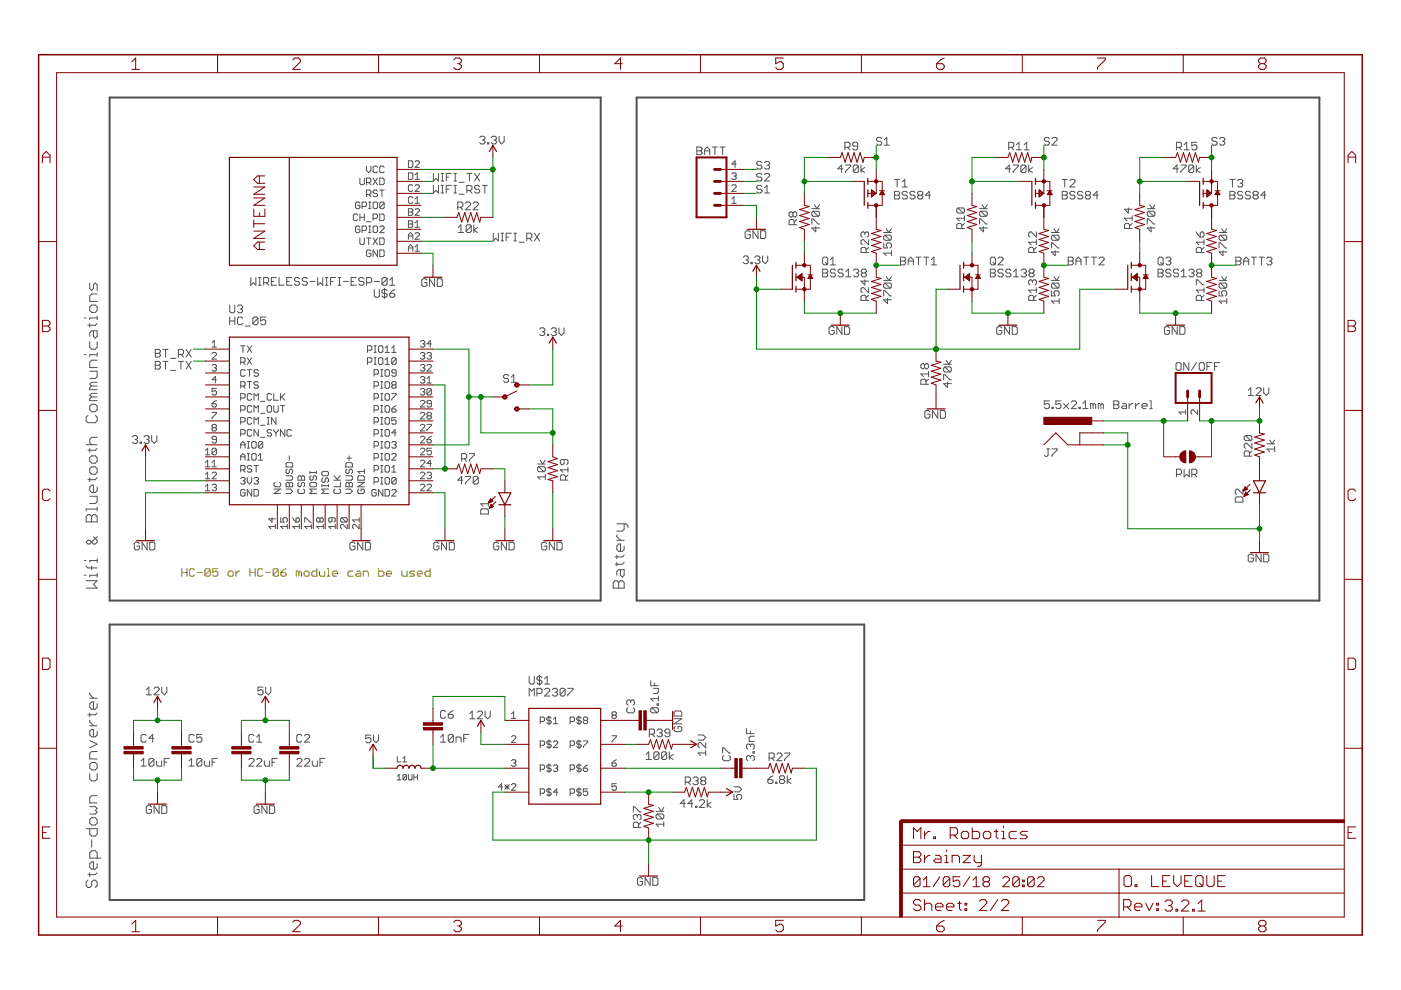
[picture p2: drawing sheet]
<svg xmlns="http://www.w3.org/2000/svg" width="297mm" height="210mm" viewBox="0 0 297 210" stroke-linecap="round" stroke-linejoin="round" font-family="sans-serif">
<g fill="none" stroke="#808000" stroke-width=".21">
<path d="M38.5 120.6v1.6M38.5 121.4h1.1M39.6 120.6v1.6M41.3 120.8l-.3-.2h-.6l-.2 .2v1.1l.2 .3h.6l.3-.3M41.8 121.4h1.1M44.6 120.8l-.3-.2h-.6l-.2 .2v1.1M44.6 120.8v1.1l-.3 .3h-.6l-.2-.3M44.6 120.8l-1.1 1.1M46.2 120.6h-1.1v.8l.8-.3 .3 .3v.5l-.3 .3h-.5l-.3-.3M48.4 121.4l.2-.3h.6l.3 .3v.5l-.3 .3h-.6l-.2-.3zM50 121.1v1.1M50.8 121.1h-.3l-.5 .5"/>
<path d="M53 121.4h1.1M53 120.6v1.6M54.1 120.6v1.6M55.7 120.8l-.2-.2h-.6l-.2 .2v1.1l.2 .3h.6l.2-.3M56.3 121.4h1.1M59 120.8l-.3-.2h-.5l-.3 .2v1.1M59 120.8v1.1l-.3 .3h-.5l-.3-.3M59 120.8l-1.1 1.1M59.6 121.4h.8l.2 .2v.3l-.2 .3h-.6l-.2-.3zM60.6 120.6l-.5 .2-.5 .6M63.4 121.4l-.3-.3h-.3v1.1M63.4 121.4v.8"/>
<path d="M63.4 121.4l.2-.3 .3 .3v.8M64.5 121.4l.2-.3h.6l.3 .3v.5l-.3 .3h-.6l-.2-.3zM67.2 120.6v1.6h-.8l-.3-.3v-.5l.3-.3h.8M67.7 121.1v.8l.3 .3h.8v-1.1M69.4 120.6h.3v1.6M69.4 122.2h.5M70.5 121.6h1.1v-.2l-.3-.3h-.6l-.2 .3v.5l.2 .3h.6M74.8 121.1h-.8l-.3 .3v.5l.3 .3h.8M75.6 121.1h.6l.3 .3v.8h-.9l-.2-.3 .2-.3h.9M77 122.2v-1.1h.8l.3 .3v.8M80.3 120.6v1.6h.8l.3-.3v-.5l-.3-.3h-.8M81.9 121.6h1.1v-.2l-.3-.3h-.5l-.3 .3v.5l.3 .3h.5"/>
<path d="M85.2 121.1v.8l.3 .3h.8v-1.1M87.9 121.1h-.8l-.3 .3 .3 .2h.6l.2 .3-.2 .3h-.9M88.5 121.6h1.1v-.2l-.3-.3h-.5l-.3 .3v.5l.3 .3h.5M91.2 120.6v1.6h-.8l-.3-.3v-.5l.3-.3h.8"/>
</g>
<path d="M23.2 20.7h104.2v106.6h-104.2zM135 20.7h144.7v106.6h-144.7zM23.2 132.4h160v58.4h-160z" fill="none" stroke="#505050" stroke-width=".42"/>
<g fill="none" stroke="#505050" stroke-width=".21">
<path d="M76.3 37.8v1.1l.2 .3h.5l.2-.3v-1.1M77.7 35.2v1l.5 .4 .4-.4v-1M77.7 38.7h.7l.2-.2v-.5l-.2-.2h-.7v1.4M78.2 38.7l.4 .5M79.1 37.8l.9 1.4M80 35.5l-.2-.3h-.5l-.2 .3v.9l.2 .2h.5l.2-.2M80 37.8l-.9 1.4M80.5 37.8h.7l.2 .2v.9l-.2 .3h-.7zM81.4 35.5l-.2-.3h-.4l-.3 .3v.9l.3 .2h.4l.2-.2M86.6 34.1h.7l.2 .2v1l-.2 .2h-.7zM86.6 36.6h.7l.2 .3v.9l-.2 .2h-.7zM87.5 39.4l-.2-.2h-.5l-.2 .2v.9l.2 .3h.5l.2-.3"/>
<path d="M88 39.4l.2-.2h.5l.2 .2v.2l-.9 1h.9M88 38h.9M88 37.1l.5-.5v1.4M88 34.3l.2-.2h.5l.2 .2v.3l-.9 .9h.9M91.9 36.8v1.6l.5-.6 .6 .6v-1.6M91.9 39.3v1.6l.5-.5 .6 .5v-1.6M93.5 39.3h.6M93.5 36.8h.6M93.5 38.4h.6M93.8 36.8v1.6M93.8 39.3v1.6M94.6 37.6h.5"/>
<path d="M95.7 39.3h-1.1v1.6M95.7 36.8h-1.1v1.6M96.2 39.3h.6M96.2 36.8h.6M96.2 38.4h.6M96.5 36.8v1.6M96.5 39.3v1.6M97.3 38.7h1.1M99 36.8h1.1M99.5 36.8v1.6M100.6 36.8l1.1 1.6M101.7 29.1l.3-.2h.5l.3 .2v.3l-.3 .3"/>
<path d="M101.7 39.6l-.3-.3h-.5l-.3 .3v.2l.3 .3h.5l.3 .3v.3l-.3 .2h-.5l-.3-.2M101.7 36.8l-1.1 1.6M102.3 29.7h.2M102.3 39.3h1M102.5 29.7l.3 .3v.2l-.3 .3h-.5l-.3-.3M102.8 39.3v1.6M103.4 30.2h.2v.3h-.2zM104.2 29.1l.2-.2h.6l.3 .2v.3l-.3 .3M104.7 29.7h.3M105 29.7l.3 .3v.2l-.3 .3h-.6l-.2-.3M105.8 28.9v1.1l.5 .5 .6-.5v-1.1M147.7 31.2h.9l.2 .2v.3l-.2 .3 .2 .3v.2l-.2 .3h-.9z"/>
<path d="M147.7 32h.9M149.4 32.8v-1.1l.5-.5 .6 .5v1.1M149.4 32h1.1M151 31.2h1.1M151.6 31.2v1.6M152.7 31.2h1.1M153.2 31.2v1.6M155.2 39.4l.2-.2h.5l.2 .2v.2l-.9 1h.9M155.2 36.9l.2-.3h.5l.2 .3-.2 .4M155.6 37.3h.3M155.9 37.3l.2 .3-.2 .4h-.5l-.2-.2M156.1 34.8h-.9l.7-.7v1.4"/>
<path d="M161.5 39.6l-.2-.3h-.6l-.3 .3v.2l.3 .3h.6l.2 .3v.3l-.2 .2h-.6l-.3-.2M161.5 34.5l-.2-.3h-.6l-.3 .3v.3l.3 .2h.6l.2 .3v.3l-.2 .2h-.6l-.3-.2M161.5 37l-.2-.2h-.6l-.3 .2v.3l.3 .3h.6l.2 .2v.3l-.2 .3h-.6l-.3-.3M162.1 34.5l.2-.3h.6l.3 .3v.3l-.3 .2M162.1 37l.2-.2h.6l.3 .2v.3l-1.1 1.1h1.1M162.1 39.8l.5-.5v1.6M162.6 35h.3M162.9 35l.3 .3v.3l-.3 .2h-.6l-.2-.2M178.7 35.8h-1.1l.8-.8v1.6M179.1 31.2h.8l.3-.2v-.6l-.3-.2h-.8v1.6M179.3 35h1.1v.2l-1.1 1.1v.3M179.7 31.2l.5 .6"/>
<path d="M181.8 31h-.8l-.2-.3v-.3l.2-.2h.6l.2 .2v1.1l-.2 .3h-.6l-.2-.3M182 35.2l-.3-.2h-.5l-.3 .2v1.1M182 35.2v1.1l-.3 .3h-.5l-.3-.3M182 35.2l-1.1 1.1M182.5 35v1.6M183.3 35.5l-.8 .6 .8 .5M186.9 29.4l-.2-.3h-.6l-.3 .3v.3l.3 .3h.6l.2 .2v.3l-.2 .3h-.6l-.3-.3M187.5 30.8h1.1M187.5 29.7l.5-.6v1.7M189.7 38h1M190.2 38v1.6M191.3 38.6l.5-.6v1.6"/>
<path d="M191.3 39.6h1.1M213.9 31.2h.8l.2-.2v-.6l-.2-.2h-.8v1.6M214.3 35.8h-1.1l.8-.8v1.6M214.4 31.2l.5 .6M214.8 35h1.1v.2l-1.1 1.1v.3M215.5 31.8h1.1M215.5 30.7l.5-.5v1.6M217.1 31.8h1.1M217.1 30.7l.6-.5v1.6M217.6 35.2l-.3-.2h-.6l-.2 .2v1.1M217.6 35.2v1.1l-.3 .3h-.6l-.2-.3M217.6 35.2l-1.1 1.1"/>
<path d="M218.1 35v1.6M218.9 35.5l-.8 .6 .8 .5M222.5 29.4l-.3-.3h-.5l-.3 .3v.3l.3 .3h.5l.3 .2v.3l-.3 .3h-.5l-.3-.3M223 29.4l.3-.3h.6l.2 .3v.3l-1.1 1.1h1.1M225.2 38h1.1M225.7 38v1.6M226.8 38.3l.3-.3h.6l.2 .3v.3l-1.1 1h1.1M249.4 31.2h.8l.3-.2v-.6l-.3-.2h-.8v1.6M249.8 35.8h-1.1l.9-.8v1.6M250 31.2l.5 .6M250.4 35h1.1v.2l-1.1 1.1v.3M251.1 31.8h1"/>
<path d="M251.1 30.7l.5-.5v1.6M253.1 35.2l-.3-.2h-.5l-.3 .2v1.1M253.1 35.2v1.1l-.3 .3h-.5l-.3-.3M253.1 35.2l-1.1 1.1M253.6 35v1.6M253.8 30.2h-1.1v.8l.5-.3h.3l.3 .3v.5l-.3 .3h-.5l-.3-.3M254.5 35.5l-.9 .6 .9 .5M258 29.4l-.2-.3h-.6l-.2 .3v.3l.2 .3h.6l.2 .2v.3l-.2 .3h-.6l-.2-.3M258.6 29.4l.3-.3h.5l.3 .3v.3l-.3 .3M259.1 30h.3M259.4 30l.3 .2v.3l-.3 .3h-.5l-.3-.3M260.8 38h1.1"/>
<path d="M261.3 38v1.6M262.4 38.3l.3-.3h.5l.3 .3v.3l-.3 .2M262.9 38.8h.3M263.2 38.8l.3 .3v.3l-.3 .2h-.5l-.3-.2M53.2 58.8v1.7l.5-.6 .6 .6v-1.7M54.8 58.8h.6M55.1 58.8v1.7M55.9 59.9h.8l.3-.2v-.6l-.3-.3h-.8v1.7M56.4 59.9l.6 .6M57.5 59.7h.6M58.6 58.8h-1.1v1.7h1.1M59.2 58.8v1.7h1"/>
<path d="M60.8 59.7h.5M61.9 58.8h-1.1v1.7h1.1M63.5 59.1l-.3-.3h-.5l-.3 .3v.3l.3 .3h.5l.3 .2v.3l-.3 .3h-.5l-.3-.3M65.2 59.1l-.3-.3h-.6l-.2 .3v.3l.2 .3h.6l.3 .2v.3l-.3 .3h-.6l-.2-.3M65.7 59.7h1.1M67.4 58.8v1.7l.5-.6 .5 .6v-1.7M69 58.8h.5M69.3 58.8v1.7M70.1 59.7h.5M71.2 58.8h-1.1v1.7M71.7 58.8h.6M72 58.8v1.7"/>
<path d="M72.8 59.7h1.1M74.4 59.7h.6M75.5 58.8h-1.1v1.7h1.1M75.8 45.6l-.2-.2h-.5l-.2 .2v.9l.2 .3h.5l.2-.3M76.3 43.1l-.2-.3h-.5l-.2 .3v.9l.2 .2h.5l.2-.2v-.5h-.5M76.3 48.2l-.2-.3h-.5l-.2 .3v.9l.2 .2h.5l.2-.2v-.5h-.5M76.3 45.4v1.4M76.3 50.5v1.1l.2 .3h.5l.2-.3v-1.1M76.3 46.1h.9M76.8 43.8h.7l.2-.3v-.4l-.2-.3h-.7v1.4M76.8 48.9h.7l.2-.3v-.4l-.2-.3h-.7v1.4M77.2 59.1l-.3-.3h-.6l-.2 .3v.3l.2 .3h.6l.3 .2v.3l-.3 .3h-.6l-.2-.3"/>
<path d="M77.2 45.4v1.4M77.7 41.2h.7l.2-.2v-.5l-.2-.2h-.7v1.4M77.7 50.5h.9M77.7 47h.9M77.7 59.9h.8l.3-.2v-.6l-.3-.3h-.8v1.7M78.2 44.2h.4M78.2 49.3h.4M78.2 50.5v1.4M78.2 47.9h.4M78.2 42.8h.4M78.2 41.2l.4 .5M78.4 42.8v1.4"/>
<path d="M78.4 47.9v1.4M78.6 53.2l-.2-.2h-.5l-.2 .2v1l.2 .2h.5l.2-.2v-.5h-.4M79.1 43.1l.2-.3h.5l.2 .3v.9l-.2 .2h-.5l-.2-.2zM79.1 48.2l.2-.3h.5l.2 .3v.9l-.2 .2h-.5l-.2-.2zM79.1 46.3h.7l.2-.2v-.5l-.2-.2h-.7v1.4M79.1 50.5l.9 1.4M79.4 59.7h1M80 40.5l-.2-.2h-.5l-.2 .5 .2 .2h.5l.2 .5-.2 .2h-.5l-.2-.2M80 53v1.4l-.9-1.4v1.4M80 50.5l-.9 1.4M80.5 48.2l.3-.3h.4l.2 .3v.2l-.9 .9h.9M80.5 50.5h.7l.2 .2v.9l-.2 .3h-.7z"/>
<path d="M80.5 53h.7l.2 .2v1l-.2 .2h-.7zM80.5 45.4h.7l.2 .2v.9l-.2 .3h-.7zM80.5 40.3h.9M81 40.3v1.4M81.4 43.1v.9l-.2 .2h-.4l-.3-.2M81.4 43.1l-.2-.3h-.4l-.3 .3v.9M81.4 43.1l-.9 .9M82.1 59.1v1.1l-.3 .3h-.5l-.3-.3M82.1 59.1l-.3-.3h-.5l-.3 .3v1.1M82.1 59.1l-1.1 1.1M82.6 59.4l.6-.6v1.7M86.6 46.8h.7l.2 .2-.2 .5 .2 .5-.2 .2h-.7z"/>
<path d="M86.6 47.5h.7M86.6 44.3h.7l.2 .2-.2 .5 .2 .4-.2 .3h-.7zM86.6 52.6h.9M86.6 50.7v-.9l.5-.5 .4 .5v.9M86.6 53.3v-1l.5-.4 .4 .4v1M86.6 50h.9M86.6 45h.7M87.5 42l-.2-.3h-.5l-.2 .3v.9l.2 .2h.5l.2-.2M88 44.5l.2-.2h.5l.2 .2v.2l-.9 1h.9M88 47.3l.5-.5v1.4M88 52.3l.5-.4v1.4M88 42.2l.5-.5v1.4"/>
<path d="M88 53.3h.9M88 49.6l.2-.3h.5l.2 .3v.2l-.9 .9h.9M88 48.2h.9M88 43.1h.9M90.5 59.4l-.3-.3h-.5l-.3 .3v1.1l.3 .2h.5l.3-.2v-.6h-.5M92.1 59.1v1.6l-1-1.6v1.6M92.7 59.1h.8l.3 .3v1.1l-.3 .2h-.8zM93.5 40.9h.6M94.6 40.1h.5M96.2 40.9h.6M97 43.9h.9l.2-.2v-.6l-.2-.3h-.9v1.7M97.2 49.3h1.1"/>
<path d="M97.2 48.2l.5-.5v1.6M97.3 41.2h1.1M97.6 43.9l.5 .6M98.7 43.1l.3-.3h.5l.3 .3v.3l-1.1 1.1h1.1M99 40.4h.8l.3-.3v-.5l-.3-.3h-.8v1.6M99.5 40.4l.6 .5M99.9 47.9v1.1l-.3 .3h-.5l-.3-.3M99.9 47.9l-.3-.2h-.5l-.3 .2v1.1M99.9 47.9l-1.1 1.1M100.3 43.1l.3-.3h.5l.3 .3v.3l-1.1 1.1h1.1M100.5 47.7v1.6M101.3 48.2l-.8 .6 .8 .5"/>
<path d="M104.6 49.4v1.7l.5-.6 .6 .6v-1.7M106.2 51.1h.6M106.2 49.4h.6M106.5 49.4v1.7M107.3 50.3h.5M108.4 49.4h-1.1v1.7M108.9 51.1h.6M108.9 49.4h.6M109.2 49.4v1.7M110 51.4h1.1M111.7 50.5h.8l.3-.2v-.6l-.3-.3h-.8v1.7M112.2 50.5l.6 .6"/>
<path d="M113.3 49.4l1.1 1.7M114.4 49.4l-1.1 1.7M155.2 42.2l.4-.5v1.4M155.2 43.1h.9M157.6 54.5l.3-.2h.5l.3 .2v.3l-.3 .3M158.1 55.1h.3M158.4 55.1l.3 .3v.2l-.3 .3h-.5l-.3-.3M159.1 49.2l-.3-.3h-.5l-.3 .3v1.1l.3 .3h.5l.3-.3v-.5h-.6M159.2 55.6h.3v.3h-.3zM160 54.5l.3-.2h.5l.3 .2v.3l-.3 .3M160.6 55.1h.2M160.7 48.9v1.7l-1.1-1.7v1.7"/>
<path d="M160.8 55.1l.3 .3v.2l-.3 .3h-.5l-.3-.3M161.3 48.9h.8l.2 .3v1.1l-.2 .3h-.8zM161.7 54.3v1.1l.5 .5 .6-.5v-1.1M162.1 40.9h1.1M168.1 45.2l.3-.3h.3l.2 .3v.5l-.2 .3h-.3l-.3-.3M168.1 45.2l-.2-.3h-.3l-.3 .3v.5l.3 .3h.3l.2-.3M168.1 45.2v.5M168.4 47.6v-.8l-.3-.3h-.5l-.3 .3v.8h1.6M168.9 46.5l-.5 .6M172.1 47.5v-1.1h.3l1.1 1.1h.3M172.1 44.2h1.7M172.4 44.8l-.3 .2v.6l.3 .3h1.1"/>
<path d="M172.4 44.8h1.1l.3 .2v.6l-.3 .3M172.4 44.8l1.1 1.1M172.7 43.4l.5 .8 .6-.8M173 48v1.1l-.9-.8h1.7M174.4 54.8l.3-.3h.5l.3 .3v1.1l-.3 .3h-.5l-.3-.3zM174.4 57.1h.8l.3 .2v.3l-.3 .3 .3 .3v.2l-.3 .3h-.8zM174.4 57.9h.8M175 55.6l.5 .6M176.1 56.2h1M176.1 55.1l.5-.6v1.7M177.1 57.3l-.2-.2h-.6l-.2 .2v.3l.2 .3h.6l.2 .3v.2l-.2 .3h-.6l-.2-.3M178.8 57.3l-.3-.2h-.5l-.3 .2v.3l.3 .3h.5l.3 .3v.2l-.3 .3h-.5l-.3-.3"/>
<path d="M179.3 58.7h1.1M179.3 57.6l.6-.5v1.6M181 57.3l.2-.2h.6l.3 .2v.3l-.3 .3M181.5 57.9h.3M181.8 57.9l.3 .3v.2l-.3 .3h-.6l-.2-.3M182.9 57.9l-.3-.3v-.3l.3-.2h.5l.3 .2v.3l-.3 .3M182.9 57.9l-.3 .3v.2l.3 .3h.5l.3-.3v-.2l-.3-.3M182.9 57.9h.5M183.4 49.4l.2-.2h.3l.3 .2v.6l-.3 .3M183.4 49.4l-.3-.2h-.3l-.3 .2v.6l.3 .3M183.4 49.4v.3M183.4 59.3v1.1l-.9-.8h1.7"/>
<path d="M183.6 53.5v-.8l-.2-.2h-.6l-.3 .2v.8h1.7M184.2 50.8v1.1l-1.1-1.1h-.3l-.3 .3v.5l.3 .3M184.2 52.5l-.6 .5M187.4 51.5v1.1h.8l-.3-.6v-.2l.3-.3h.5l.3 .3v.5l-.3 .3M187.4 49.3h1.6M187.4 59.5h1.6M187.6 49.9h1.1l.3 .2v.6l-.3 .2M187.6 49.9l-.2 .2v.6l.2 .2h1.1M187.6 49.9l1.1 1M187.9 48.5l.5 .8 .6-.8M187.9 58.7l.5 .8 .6-.8M189 53.7h-1.6l.5 .5"/>
<path d="M189 53.1v1.1M189.7 40.6h.8l.2 .2v.3l-.2 .3 .2 .3v.2l-.2 .3h-.8zM189.7 41.4h.8M190.9 54.5h.8l.3 .3v.3l-.3 .3 .3 .2v.3l-.3 .3h-.8zM190.9 55.4h.8M192.4 40.8l-.3-.2h-.5l-.3 .2v.3l.3 .3h.5l.3 .3v.2l-.3 .3h-.5l-.3-.3M192.6 56.2v-1.1l.5-.6 .6 .6v1.1M192.6 55.4h1.1M194 40.8l-.3-.2h-.5l-.3 .2v.3l.3 .3h.5l.3 .3v.2l-.3 .3h-.5l-.3-.3M194.2 54.5h1.1M194.7 54.5v1.7M194.8 41.4l-.2-.3v-.3l.2-.2h.6l.2 .2v.3l-.2 .3"/>
<path d="M194.8 41.4l-.2 .3v.2l.2 .3h.6l.2-.3v-.2l-.2-.3M194.8 41.4h.6M195.8 54.5h1.1M196.4 54.5v1.7M197.3 41.4h-1.1l.8-.8v1.6M197.5 55.1l.5-.6v1.7M197.5 56.2h1.1M203.1 44.1l-.2 .3v.5l.2 .3h1.1M203.1 44.1h1.1l.3 .3v.5l-.3 .3M203.1 44.1l1.1 1.1M203.9 48.5v-.9l-.2-.2h-.6l-.2 .2v.9h1.6M204.5 47.4l-.6 .5"/>
<path d="M204.5 46.3h-1.6l.5 .5M204.5 45.7v1.1M207.7 47.5v-1.1h.3l1 1.1h.3M207.7 44.2h1.6M208 44.8l-.3 .2v.6l.3 .3h1M208 44.8h1l.3 .2v.6l-.3 .3M208 44.8l1 1.1M208.2 43.4l.6 .8 .5-.8M208.5 48v1.1l-.8-.8h1.6M210 57.1h.8l.3 .2v.3l-.3 .3 .3 .3v.2l-.3 .3h-.8zM210 57.9h.8M210 54.8l.2-.3h.6l.3 .3v1.1l-.3 .3h-.6l-.2-.3z"/>
<path d="M210.5 55.6l.6 .6M211.6 54.8l.3-.3h.5l.3 .3v.3l-1.1 1.1h1.1M212.7 57.3l-.3-.2h-.5l-.3 .2v.3l.3 .3h.5l.3 .3v.2l-.3 .3h-.5l-.3-.3M214.3 57.3l-.2-.2h-.6l-.2 .2v.3l.2 .3h.6l.2 .3v.2l-.2 .3h-.6l-.2-.3M214.9 58.7h1.1M214.9 57.6l.5-.5v1.6M216.5 57.3l.3-.2h.5l.3 .2v.3l-.3 .3M217.1 57.9h.2M217.3 57.9l.3 .3v.2l-.3 .3h-.5l-.3-.3M218.4 57.9l-.2-.3v-.3l.2-.2h.6l.2 .2v.3l-.2 .3M218.4 57.9l-.2 .3v.2l.2 .3h.6l.2-.3v-.2l-.2-.3M218.4 57.9h.6"/>
<path d="M218.9 59.6l-.3-.3h-.2l-.3 .3v.6l.3 .2M218.9 59.6l.3-.3h.3l.2 .3v.6l-.2 .2M218.9 59.6v.3M219.2 53.5v-.8l-.3-.2h-.5l-.3 .2v.8h1.6M219.7 49.2v1.1l-1.1-1.1h-.2l-.3 .2v.6l.3 .3M219.7 52.5l-.5 .5M219.7 51.4h-1.6l.5 .5M219.7 50.8v1.1M222.9 52.6v-1.1h.3l1.1 1.1h.3M222.9 49.3h1.7M222.9 59.5h1.7M223.2 49.9l-.3 .2v.6l.3 .2h1.1"/>
<path d="M223.2 49.9h1.1l.3 .2v.6l-.3 .2M223.2 49.9l1.1 1M223.5 48.5l.5 .8 .6-.8M223.5 58.7l.5 .8 .6-.8M223.7 53.1v1.1l-.8-.8h1.7M225.2 40.6h.8l.3 .2v.3l-.3 .3 .3 .3v.2l-.3 .3h-.8zM225.2 41.4h.8M226.5 54.5h.8l.3 .3v.3l-.3 .3 .3 .2v.3l-.3 .3h-.8zM226.5 55.4h.8M227.9 40.8l-.2-.2h-.6l-.3 .2v.3l.3 .3h.6l.2 .3v.2l-.2 .3h-.6l-.3-.3M228.1 55.4h1.1M228.1 56.2v-1.1l.6-.6 .5 .6v1.1"/>
<path d="M229.6 40.8l-.3-.2h-.6l-.2 .2v.3l.2 .3h.6l.3 .3v.2l-.3 .3h-.6l-.2-.3M229.7 54.5h1.1M230.3 54.5v1.7M230.4 41.4l-.3-.3v-.3l.3-.2h.5l.3 .2v.3l-.3 .3M230.4 41.4l-.3 .3v.2l.3 .3h.5l.3-.3v-.2l-.3-.3M230.4 41.4h.5M231.4 54.5h1.1M231.9 54.5v1.7M232.8 41.4h-1l.8-.8v1.6M233 54.8l.3-.3h.5l.3 .3v.3l-1.1 1.1h1.1M239.2 44.1v1.1l-.8-.8h1.6M239.5 48.5v-.9l-.3-.2h-.5l-.3 .2v.9h1.6"/>
<path d="M240 46.3h-1.6l.6 .5M240 47.4l-.5 .5M240 45.7v1.1M243.2 47.5v-1.1h.3l1.1 1.1h.3M243.2 44.2h1.7M243.5 44.8l-.3 .2v.6l.3 .3h1.1M243.5 44.8h1.1l.3 .2v.6l-.3 .3M243.5 44.8l1.1 1.1M243.8 43.4l.5 .8 .6-.8M244.1 48v1.1l-.9-.8h1.7M245.5 57.1h.8l.3 .2v.3l-.3 .3 .3 .3v.2l-.3 .3h-.8zM245.5 57.9h.8"/>
<path d="M245.8 54.5h.5l.3 .3v1.1l-.3 .3h-.5l-.3-.3v-1.1zM246.1 55.6l.5 .6M247.2 54.8l.2-.3h.6l.2 .3v.3l-.2 .3M247.7 55.4h.3M248 55.4l.2 .2v.3l-.2 .3h-.6l-.2-.3M248.2 57.3l-.2-.2h-.6l-.2 .2v.3l.2 .3h.6l.2 .3v.2l-.2 .3h-.6l-.2-.3M249.9 57.3l-.3-.2h-.5l-.3 .2v.3l.3 .3h.5l.3 .3v.2l-.3 .3h-.5l-.3-.3M250.4 58.7h1.1M250.4 57.6l.6-.5v1.6M252.1 57.3l.2-.2h.6l.3 .2v.3l-.3 .3M252.6 57.9h.3M252.9 57.9l.3 .3v.2l-.3 .3h-.6l-.2-.3"/>
<path d="M253.6 49.2l.3 .5 .6 .6M254 57.9l-.3-.3v-.3l.3-.2h.5l.3 .2v.3l-.3 .3M254 57.9l-.3 .3v.2l.3 .3h.5l.3-.3v-.2l-.3-.3M254 57.9h.5M254.5 49.4l.2-.2h.3l.3 .2v.6l-.3 .3h-.5zM254.7 53.5v-.8l-.2-.2h-.6l-.3 .2v.8h1.7M255.3 51.4h-1.7l.6 .5M255.3 52.5l-.6 .5M255.3 50.8v1.1M258.5 52.6v-1.1h.2l1.1 1.1h.3M258.5 49.3h1.6M258.5 59.5h1.6"/>
<path d="M258.7 49.9h1.1l.3 .2v.6l-.3 .2M258.7 49.9l-.2 .2v.6l.2 .2h1.1M258.7 49.9l1.1 1M259 48.5l.6 .8 .5-.8M259 58.7l.6 .8 .5-.8M259.3 53.1v1.1l-.8-.8h1.6M260.8 40.6h.8l.3 .2v.3l-.3 .3 .3 .3v.2l-.3 .3h-.8zM260.8 41.4h.8M262 54.5h.8l.3 .3v.3l-.3 .3 .3 .2v.3l-.3 .3h-.8zM262 55.4h.8M263.5 40.8l-.3-.2h-.5l-.3 .2v.3l.3 .3h.5l.3 .3v.2l-.3 .3h-.5l-.3-.3M263.7 55.4h1.1"/>
<path d="M263.7 56.2v-1.1l.5-.6 .6 .6v1.1M265.1 40.8l-.2-.2h-.6l-.3 .2v.3l.3 .3h.6l.2 .3v.2l-.2 .3h-.6l-.3-.3M265.3 54.5h1.1M265.9 54.5v1.7M265.9 41.4l-.2-.3v-.3l.2-.2h.6l.3 .2v.3l-.3 .3M265.9 41.4l-.2 .3v.2l.2 .3h.6l.3-.3v-.2l-.3-.3M265.9 41.4h.6M266.9 54.5h1.1M267.5 54.5v1.7M268.4 41.4h-1.1l.8-.8v1.6M268.6 54.8l.3-.3h.5l.3 .3v.3l-.3 .3M269.1 55.4h.3"/>
<path d="M269.4 55.4l.3 .2v.3l-.3 .3h-.5l-.3-.3M17.9 75.2h.4M17.9 67.4h.4M19 60v1.2l.4 .4 .4-.4v-.8l.4-.4 .4 .4v1.2M19 65.1l.4-.4h.8l.4 .4v.7l-.4 .4h-.8l-.4-.4zM19 68.6v.8M19 72.5v1.1l.4 .4h.8l.4-.4v-1.1M19 78.7h1.6v1.2l-.4 .4h-1.2M19.8 70.1v1.2l.4 .4 .4-.4v-1.2h-1.2l-.4 .4v.8M20.6 62.3h-1.2l-.4 .4v1.2h1.6M20.6 67.4h-1.6v.4M20.6 75.2h-1.6v.4"/>
<path d="M20.6 76.4h-1.2l-.4 .4v1.1h1.6M20.6 67v.8M20.6 74.8v.8M20.6 68.6l-.4 .4h-1.6M32.9 74.1h.8l.3 .3v.2l-.3 .3 .3 .3v.2l-.3 .3h-.8zM32.9 76.6h.8l.3 .3v.3l-.3 .2 .3 .3v.3l-.3 .3h-.8zM32.9 74.9h.8M32.9 77.4h.8M34.5 74.1h1.1M34.5 76.6h1.1M35.1 74.1v1.6M35.1 76.6v1.7"/>
<path d="M36.2 76h1.1M36.2 78.5h1.1M37.8 75.2h.8l.3-.3v-.5l-.3-.3h-.8v1.6M37.8 76.6h1.1M38.4 75.2l.5 .5M38.4 76.6v1.7M39.5 74.1l1 1.6M39.5 76.6l1 1.7M40.5 74.1l-1 1.6M40.5 76.6l-1 1.7M45 72.7l.4-.5v1.4M45 73.6h.9"/>
<path d="M45 75l.2-.3h.5l.2 .3v.2l-.9 .9h.9M45 77.5l.2-.2h.5l.2 .2-.2 .5M45.4 78h.3M45.7 78l.2 .2-.2 .5h-.5l-.2-.3M48.7 64.7v1.3l.3 .3h.5l.3-.3v-1.3M48.7 67.2v1.7M48.7 68.1h1.1M49.8 67.2v1.7M50.4 65l.2-.3h.6l.2 .3v.2l-.2 .3M50.9 65.5h.3M51 73.3h1M51 76.8h.7l.3-.3v-.4l-.3-.3h-.7v1.5"/>
<path d="M51.2 65.5l.2 .3v.2l-.2 .3h-.6l-.2-.3M51.4 67.5l-.2-.3h-.6l-.2 .3v1.1l.2 .3h.6l.2-.3M51.5 73.3v1.4M51.5 76.8l.5 .5M52 78.6l-.3-.2h-.4l-.3 .2v.9l.3 .3h.4l.3-.3M52 69.1h1.1M52.4 73.3l1 1.4M52.4 75.8l1 1.5M52.4 78.4h1M52.9 78.4v1.4M53.4 73.3l-1 1.4M53.4 75.8l-1 1.5"/>
<path d="M54.7 67.5l-.3-.3h-.5l-.3 .3v1.1M54.7 67.5v1.1l-.3 .3h-.5l-.3-.3M54.7 67.5l-1.1 1.1M54.8 78.6l-.3-.2h-.4l-.3 .4 .3 .3h.4l.3 .4-.3 .3h-.4l-.3-.3M54.8 60.5h.6M56.3 67.2h-1v.9l.8-.3 .2 .3v.5l-.2 .3h-.6l-.2-.3M69 60.5h.5M71.7 60.5h.6M77.9 74.3h.7l.2-.3v-.4l-.2-.3h-.7v1.4M77.9 76.8h.7l.2-.3v-.4l-.2-.3h-.7v1.5M79.3 79.3h.7l.2-.2v-.5l-.2-.2h-.7v1.4M79.3 73.3h.5"/>
<path d="M79.3 75.8h.5M79.3 74.7h.5M79.3 77.3h.5M79.4 61.4v1.3l.2 .3h.6l.2-.3v-1.3M79.5 73.3v1.4M79.5 75.8v1.5M80.2 73.6l.3-.3h.4l.3 .3v.9l-.3 .2h-.4l-.3-.2zM80.5 75.8h.4l.3 .3v.9l-.3 .3h-.4l-.3-.3v-.9zM80.7 78.4h.5M80.7 79.8h.5M80.9 78.4v1.4M81.5 61.1v2.2"/>
<path d="M81.6 73.8l.5-.5v1.4M81.6 76.3l.5-.5v1.5M81.6 74.7h1M81.6 77.3h1M81.9 78.4h.4l.3 .2v.9l-.3 .3h-.4l-.3-.3v-.9zM82.1 61.7l-.3-.3h-.5l-.3 .3v.2l.3 .3h.5l.3 .3v.2l-.3 .3h-.5l-.3-.3M82.6 60.5h1.1M82.6 62.2h.8l.3 .3v.2l-.3 .3h-.5l-.3-.3zM83.1 74.7h.9M83.1 73.8l.4-.5v1.4M83.7 61.4l-.5 .3-.6 .5M84 76.1l-.2-.3h-.5l-.2 .3v.9"/>
<path d="M84 79.1h-.7l-.2-.3 .2-.4h.5l.2 .2v.9l-.2 .3h-.5l-.2-.3M84 76.1v.9l-.2 .3h-.5l-.2-.3M84 76.1l-.9 .9M89.1 75l.3-.3h.4l.3 .3-.3 .4M89.1 77.5l.3-.2h.4l.3 .2-.3 .5M89.1 72.4l.3-.2h.4l.3 .2-.3 .5M89.6 78h.2M89.6 75.4h.2M89.6 72.9h.2M89.8 72.9l.3 .2-.3 .5h-.4l-.3-.2M89.8 75.4l.3 .3-.3 .4h-.4l-.3-.2M89.8 78l.3 .2-.3 .5h-.4l-.3-.3"/>
<path d="M90.5 75l.3-.3h.4l.3 .3-.3 .4M90.5 77.5l.3-.2h.4l.3 .2v.2l-1 1h1M91 75.4h.2M91.2 75.4l.3 .3-.3 .4h-.4l-.3-.2M91.5 72.9h-1l.7-.7v1.4M107.8 79.7l-.2-.3h-.6l-.3 .3v.3l.3 .2h.6l.2 .3v.3l-.2 .2h-.6l-.3-.2M108.4 80l.5-.6v1.6M114.4 69.8l.3-.3h.5l.3 .3v.3l-.3 .2M115 70.3h.2M115.2 70.3l.3 .3v.3l-.3 .2h-.5l-.3-.2M116.1 70.9h.2v.2h-.2zM116.9 69.8l.2-.3h.6l.3 .3v.3l-.3 .2"/>
<path d="M117.4 70.3h.3M117.7 70.3l.3 .3v.3l-.3 .2h-.6l-.2-.2M118.5 69.5v1.1l.5 .5 .6-.5v-1.1M176.8 69.5l-.2-.2h-.6l-.2 .2v1.1l.2 .3h.6l.2-.3v-.5h-.5M178.5 69.3v1.6l-1.1-1.6v1.6M179 69.3h.9l.2 .2v1.1l-.2 .3h-.9zM183.6 63.7v-.8l-.2-.3h-.6l-.3 .3v.8h1.7M184.2 61v1.1l-1.1-1.1h-.3l-.3 .2v.6l.3 .3M184.2 62.6l-.6 .5M187.4 62.7v-1h.2l1.1 1h.3M187.6 60l-.2 .3v.5l.2 .3h1.1M187.6 60h1.1l.3 .3v.5l-.3 .3"/>
<path d="M187.6 60l1.1 1.1M188.2 63.3v1.1l-.8-.8h1.6M196 77.4v.5M196 77.4l-.2-.3h-.3l-.3 .3v.5l.3 .3h.3l.2-.3M196 77.4l.3-.3h.3l.3 .3v.5l-.3 .3h-.3l-.3-.3M196.9 79.3h-1.7l.6 .5M196.9 78.7v1.1M200.1 77.2h1.6M200.3 77.8l-.2 .3v.5l.2 .3h1.1M200.3 77.8h1.1l.3 .3v.5l-.3 .3M200.3 77.8l1.1 1.1M200.6 76.4l.5 .8 .6-.8"/>
<path d="M212.4 69.5l-.3-.2h-.5l-.3 .2v1.1l.3 .3h.5l.3-.3v-.5h-.5M214 69.3v1.6l-1-1.6v1.6M214.6 69.3h.8l.3 .2v1.1l-.3 .3h-.8zM219.2 63.7v-.8l-.3-.3h-.5l-.3 .3v.8h1.6M219.7 61v1.1M219.7 62.6l-.5 .5M219.7 61.5h-1.6l.5 .6M222.9 61.7v1h.8l-.2-.5v-.3l.2-.2h.6l.3 .2v.6l-.3 .2M223.2 60l-.3 .3v.5l.3 .3h1.1M223.2 60h1.1l.3 .3v.5l-.3 .3M223.2 60l1.1 1.1M224.6 63.3v1.1"/>
<path d="M224.6 63.8h-1.7l.6 .6M248 69.5l-.3-.2h-.6l-.2 .2v1.1l.2 .3h.6l.3-.3v-.5h-.6M249.6 69.3v1.6l-1.1-1.6v1.6M249.6 76.9h.5l.3 .3v1l-.3 .3h-.5l-.3-.3v-1zM250.1 69.3h.9l.2 .2v1.1l-.2 .3h-.9zM252.1 76.9v1.6l-1.1-1.6v1.6M253.6 60.4v-1.1h.3l1.1 1.1h.3M253.7 76.9l-1.1 1.6M254.5 76.9h.6l.2 .3v1l-.2 .3h-.6l-.2-.3v-1zM254.7 63.7v-.8l-.2-.3h-.6l-.3 .3v.8h1.7M255.3 61.5h-1.7l.6 .6M255.3 61v1.1"/>
<path d="M255.3 62.6l-.6 .5M255.9 77.7h.5M257 76.9h-1.1v1.6M257.5 77.7h.6M258.5 61.7v1h.8l-.3-.5v-.3l.3-.2h.5l.3 .2v.6l-.3 .2M258.6 76.9h-1.1v1.6M258.7 60l-.2 .3v.5l.2 .3h1.1M258.7 60h1.1l.3 .3v.5l-.3 .3M258.7 60l1.1 1.1M260.1 63.8h-1.6l.5 .6M260.1 63.3v1.1M18.3 94.3h2.3"/>
<path d="M18.6 88.1l-.3 .4v.7l.3 .4h1.6l.4-.4v-.7l-.4-.4M19 86.1l.4-.4h.8l.4 .4v.8l-.4 .4h-.8l-.4-.4zM19 95.1v.8M19 97l.4-.4h.8l.4 .4v.8l-.4 .4h-.8l-.4-.4zM19 99.4l.4-.4h.8l.4 .4v.7l-.4 .4h-.8l-.4-.4zM19.4 81.8l-.4 .4v.4h1.6M19.4 84.2l-.4 .4v.3h1.6M19.4 84.2h1.2M19.4 81.8h1.2M20.6 92.7h-1.2l-.4 .4v.8l.4 .4M20.6 95.1l-.4 .4h-1.6M20.6 83.4h-1.2l-.4 .4 .4 .4"/>
<path d="M20.6 81h-1.2l-.4 .4 .4 .4M28.1 92.6l.2-.2h.6l.2 .2v.3l-.2 .3M28.6 93.2h.3M28.9 93.2l.2 .3v.2l-.2 .3h-.6l-.2-.3M29.7 93.7h.3v.3h-.3zM30.5 92.6l.3-.2h.5l.3 .2v.3l-.3 .3M31.1 93.2h.2M31.3 93.2l.3 .3v.2l-.3 .3h-.5l-.3-.3M32.2 92.4v1.1l.5 .5 .6-.5v-1.1M43.6 99h.9M43.6 95.5l.4-.5v1.4M43.6 98l.4-.4v1.4"/>
<path d="M43.6 96.4h.9M45 99h.9M45 98l.4-.4v1.4M45 85.6h.7l.2 .5-.2 .2h-.5l-.2-.2zM45 87.4h.9v.3l-.9 .9v.2M45.2 90.7l-.2-.3 .2-.4h.5l.2 .2-.2 .5M45.2 90.7l-.2 .2 .2 .5h.5l.2-.3-.2-.4M45.2 90.7h.5M45.9 93.2h-.7l-.2-.2 .2-.5h.5l.2 .2v1l-.2 .2h-.5l-.2-.2M45.9 80.5h-.9l.7-.7v1.4M45.9 82.4h-.9v.7l.7-.3 .2 .3v.4l-.2 .3h-.5l-.2-.3M45.9 95.3v.9l-.2 .2h-.5l-.2-.2"/>
<path d="M45.9 95.3l-.2-.3h-.5l-.2 .3v.9M45.9 84.9l-.9 .7M45.9 95.3l-.9 .9M51 92h.7l.3-.2v-.5l-.3-.2h-.7v1.4M51 94.3h1M51 81.9h.7l.3-.3v-.4l-.3-.3h-.7v1.4M51 84.4h.7l.3-.2v-.5l-.3-.2h-.7v1.4M51 86.9h.7l.3-.2v-.5l-.3-.2h-.7v1.4M51 89.5h.7l.3-.3v-.4l-.3-.3h-.7v1.4M51 95v-.9l.5-.5 .5 .5v.9M51 97.6v-1l.5-.4 .5 .4v1M51 99.6h.7l.3-.2v-.5l-.3-.2h-.7v1.4"/>
<path d="M51 96.9h1M51.5 81.9l.5 .4M51.5 99.6l.5 .5M52.4 80.9h1M52.4 95h.5M52.4 93.6h.5M52.4 97.6h.5M52.4 96.2h.5M52.7 93.6v1.4M52.7 96.2v1.4M52.9 80.9v1.4M53.4 91.3l-.3-.2h-.4l-.3 .2v.9l.3 .3h.4l.3-.3"/>
<path d="M53.4 83.7l-.3-.2h-.4l-.3 .2v.9l.3 .3h.4l.3-.3M53.4 86.2l-.3-.2h-.4l-.3 .2v1l.3 .2h.4l.3-.2M53.4 88.8l-.3-.3h-.4l-.3 .3v.9l.3 .2h.4l.3-.2M53.4 98.9l-.3-.2h-.4l-.3 .2v.3l.3 .2h.4l.3 .5-.3 .2h-.4l-.3-.2M53.4 96.4l.2-.2h.5l.2 .2v.9l-.2 .3h-.5l-.2-.3zM53.4 93.9l.2-.3h.5l.2 .3v.9l-.2 .2h-.5l-.2-.2zM53.8 84.9v-1.4l.5 .4 .5-.4v1.4M53.8 87.4v-1.4l.5 .5 .5-.5v1.4M53.8 89.9v-1.4l.5 .5 .5-.5v1.4M53.8 98.7h1M54.3 98.7v1.4M54.8 81.2l-.3-.3h-.4l-.3 .5 .3 .2h.4l.3 .5-.3 .2h-.4l-.3-.2"/>
<path d="M54.8 91.1v1.4l-1-1.4v1.4M54.8 97.6h.9M54.8 96.6l.4-.4v1.4M55.2 92.7h1M55.2 85.1h1M55.2 87.6h1M55.2 90.2h1M55.7 93.9l-.2-.3h-.5l-.2 .3v.9M55.7 93.9v.9l-.2 .2h-.5l-.2-.2M55.7 93.9l-.9 .9M56.6 88.5h.5M56.6 89.9h.5"/>
<path d="M56.9 86h.4l.3 .2v1l-.3 .2h-.4l-.3-.2v-1zM56.9 88.5v1.4M57.6 83.7l-.3-.2h-.4l-.3 .2v.9l.3 .3h.4l.3-.3M57.6 91.3l-.3-.2h-.4l-.3 .2v.2l.3 .3h.4l.3 .4-.3 .3h-.4l-.3-.3M58 83.5v1.4h1M58 86v1.2l.3 .2h.4l.3-.2v-1.2M58 91.1v.2l.5 .5M58.5 88.5v1.4l-.9-1.4v1.4M58.5 91.8v.7M59 91.1v.2l-.5 .5M59.5 83.5v1.4M59.5 86h.9"/>
<path d="M59.7 84.2l.7 .7M59.9 86v1.4M60.4 91.1v1.4l-.9-1.4v1.4M60.4 83.5l-.9 .9M60.9 99.5l-.3 .2v.5l.3 .2 .4-.2v-.5l.3-.2 .4 .2v.5l-.2 .2M60.9 98.1h.9l.2 .2v.7h-1.4v-.7zM61.3 96.7v.9M61.8 91.3l-.2-.2h-.5l-.2 .2v.9l.2 .3h.5l.2-.3M65.7 99.9v.5M67.1 99.9v.5M68.5 99.9h.9l.2 .3v.4l-.2 .3h-.9l-.3-.3v-.4zM73.6 99.5l-.3 .2v.5l.3 .2 .4-.2v-.5l.3-.2 .4 .2v.5l-.2 .2"/>
<path d="M73.6 98.1h.9l.2 .2v.7h-1.4v-.7zM73.6 97.1h.9M74 96.7v.9M77.3 99.9h-1.4l.4 .5M77.3 99.5v.9M79.3 81.9h.7l.2-.3v-.4l-.2-.3h-.7v1.4M79.3 84.4h.7l.2-.2v-.5l-.2-.2h-.7v1.4M79.3 86.9h.7l.2-.2v-.5l-.2-.2h-.7v1.4M79.3 89.5h.7l.2-.3v-.4l-.2-.3h-.7v1.4M79.3 92h.7l.2-.2v-.5l-.2-.2h-.7v1.4M79.3 94.6h.7l.2-.3v-.4l-.2-.3h-.7v1.4M79.3 97.1h.7l.2-.2v-.5l-.2-.2h-.7v1.4"/>
<path d="M79.3 99.6h.7l.2-.2v-.5l-.2-.2h-.7v1.4M80.7 80.9h.5M80.7 82.3h.5M80.7 83.5h.5M80.7 84.9h.5M80.7 86h.5M80.7 87.4h.5M80.7 88.5h.5M80.7 89.9h.5M80.7 91.1h.5M80.7 92.5h.5M80.7 95h.5"/>
<path d="M80.7 93.6h.5M80.7 97.6h.5M80.7 96.2h.5M80.7 98.7h.5M80.9 80.9v1.4M80.9 83.5v1.4M80.9 86v1.4M80.9 88.5v1.4M80.9 91.1v1.4M80.9 93.6v1.4M80.9 96.2v1.4M80.9 98.7v1.4"/>
<path d="M81.6 93.9l.3-.3h.4l.3 .3v.9l-.3 .2h-.4l-.3-.2zM81.6 96.4l.3-.2h.4l.3 .2v.9l-.3 .3h-.4l-.3-.3zM81.9 80.9h.4l.3 .3v.9l-.3 .2h-.4l-.3-.2v-.9zM81.9 83.5h.4l.3 .2v.9l-.3 .3h-.4l-.3-.3v-.9zM81.9 86h.4l.3 .2v1l-.3 .2h-.4l-.3-.2v-1zM81.9 88.5h.4l.3 .3v.9l-.3 .2h-.4l-.3-.2v-.9zM81.9 91.1h.4l.3 .2v.9l-.3 .3h-.4l-.3-.3v-.9zM81.9 98.7h.4l.3 .2v1l-.3 .2h-.4l-.3-.2v-1zM83.1 86.7h.7l.2 .5-.2 .2h-.5l-.2-.2zM83.1 83.5h.9v.2l-.9 .9v.3M83.1 93.9l.2-.3h.5l.2 .3-.2 .4M83.1 96.4l.2-.2h.5l.2 .2v.2l-.9 1h.9"/>
<path d="M83.1 99.2l.4-.5v1.4M83.3 81.6l-.2-.2 .2-.5h.5l.2 .3-.2 .4M83.3 81.6h.5M83.3 81.6l-.2 .3 .2 .4h.5l.2-.2-.2-.5M83.5 94.3h.3M83.8 94.3l.2 .3-.2 .4h-.5l-.2-.2M84 88.5h-.9v.7l.7-.2 .2 .2v.5l-.2 .2h-.5l-.2-.2M84 91.8h-.9l.7-.7v1.4M84 86l-.9 .7M89.1 97.8l.3-.2h.4l.3 .2v.2l-1 1h1M89.1 95.3l.3-.3h.4l.3 .3v.2l-1 .9h1M89.1 82.6l.3-.2h.4l.3 .2-.3 .5"/>
<path d="M89.1 85.1l.3-.2h.4l.3 .2v.3l-1 .9h1M89.1 87.7l.3-.3h.4l.3 .3v.2l-1 .9h1M89.1 92.7l.3-.2h.4l.3 .2v.3l-1 .9h1M89.1 90.2l.3-.2h.4l.3 .2v.2l-1 1h1M89.1 80.1l.3-.3h.4l.3 .3-.3 .4M89.6 80.5h.2M89.6 83.1h.2M89.8 83.1l.3 .2-.3 .5h-.4l-.3-.3M89.8 80.5l.3 .3-.3 .4h-.4l-.3-.2M90.5 93.2h.7l.3 .2v.3l-.3 .2h-.4l-.3-.2zM90.5 90h1v.2l-1 .9v.3M90.5 81.2h1"/>
<path d="M90.5 80.3l.5-.5v1.4M90.8 88.1l-.3 .3 .3 .4h.4l.3-.2-.3-.5M90.8 88.1l-.3-.2 .3-.5h.4l.3 .3-.3 .4M90.8 88.1h.4M91.5 85.6h-.7l-.3-.2 .3-.5h.4l.3 .2v1l-.3 .2h-.4l-.3-.2M91.5 82.6l-.3-.2h-.4l-.3 .2v.9M91.5 95h-1v.7l.7-.2 .3 .2v.5l-.3 .2h-.4l-.3-.2M91.5 98.3h-1l.7-.7v1.4M91.5 82.6v.9l-.3 .3h-.4l-.3-.3M91.5 92.5l-1 .7M91.5 82.6l-1 .9M97.9 97.3h.8l.3-.3v-.5l-.3-.3h-.8v1.6"/>
<path d="M98.4 97.3l.6 .5M99.5 96.2h1.1v.3l-1.1 1v.3M108.4 81h1.1M114 98.4h1.6M114.2 98.9h1.1l.3 .3v.5l-.3 .3M114.2 98.9l-.2 .3v.5l.2 .3h1.1M114.2 98.9l1.1 1.1M114.5 97.6l.6 .8 .5-.8M119.6 97.4v.8l-.3 .3h-.2l-.3-.3v-.5l.3-.3h1.1l.2 .3v.5l-.2 .3M120.4 99.6h-1.6l.5 .5M120.4 99.1v1M196.3 81.5v-.9l-.3-.2h-.5l-.3 .2v.9h1.7"/>
<path d="M196.9 80.4l-.6 .5M197.2 87.3l-.3-.3h-.5l-.3 .3v1.1l.3 .3h.5l.3-.3v-.6h-.6M198.8 87v1.7l-1.1-1.7v1.7M199.4 87h.8l.2 .3v1.1l-.2 .3h-.8zM200.1 80.5v-1.1h.2l1.1 1.1h.3M200.9 81.1v1l-.8-.8h1.6M221.9 95.2h.6M222.2 95.2v1.3l-.3 .3h-.2l-.3-.3M222.5 85h-1.1v.8l.5-.2h.3l.3 .2v.6l-.3 .2h-.5l-.3-.2M223 86.4h.3v.2h-.3zM223 95.2h1.1v.2l-1.1 1.1v.3M224.9 85h-1v.8l.5-.2h.3l.2 .2v.6l-.2 .2h-.6l-.2-.2"/>
<path d="M225.5 85.6l1.1 1M226.6 85.6l-1.1 1M227.1 85.3l.3-.3h.5l.3 .3v.3l-1.1 1h1.1M228.8 86.4h.2v.2h-.2zM229.6 85.6l.5-.6v1.6M229.6 86.6h1.1M231.8 85.8l-.3-.2h-.3v1M231.8 85.8v.8M231.8 85.8l.2-.2 .3 .2v.8M233.4 85.8l-.3-.2h-.2v1M233.4 85.8v.8M233.4 85.8l.3-.2 .2 .2v.8"/>
<path d="M236.1 85h.8l.3 .3v.3l-.3 .2 .3 .3v.3l-.3 .2h-.8zM236.1 85.8h.8M238 85.6h.6l.2 .2v.8h-.8l-.2-.2 .2-.3h.8M239.4 85.6v1M240.2 85.6h-.3l-.5 .5M240.8 85.6v1M241.6 85.6h-.3l-.5 .5M242.1 86.1h1.1v-.3l-.2-.2h-.6l-.3 .2v.6l.3 .2h.6M243.8 85h.3v1.6M243.8 86.6h.5M251.1 99.5v1.6l.5-.5 .5 .5v-1.6M251.4 87.4h-1.4l.4 .4"/>
<path d="M251.4 86.9v.9M253.9 86.9v.9l-.9-.9-.5 .2v.5l.3 .2M264.1 92.4l-.3 .2v.6l.3 .2h1.1M264.1 92.4h1.1l.2 .2v.6l-.2 .2M264.1 92.4l1.1 1M264.6 82.8l.6-.6v1.6M264.6 83.8h1.1M264.9 96.7v-.8l-.3-.3h-.5l-.3 .3v.8h1.6M265.4 94v1.1l-1-1.1h-.3l-.3 .3v.5l.3 .3M265.4 95.6l-.5 .6M266.3 82.5l.3-.3h.5l.3 .3v.3l-1.1 1h1.1M267.9 82.2v1.1l.6 .5 .5-.5v-1.1"/>
<path d="M268.6 94.1h1.7M269.2 93.3l.5 .8 .6-.8M270.3 95.2h-1.7l.6 .6M270.3 94.7v1.1M17.9 118.9h.4M18.3 109.5l.3-.4h.4l.4 .4 .4-.4h.4l.4 .4v1.2h-2.3zM19 101.3v.8M19 105.2h1.6v1.2l-.4 .4h-1.2M19.4 109.5v1.2M19.8 113.8l.8 .8v.4l-.4 .3h-.4l-.8-.7h-.4l-.3 .4 .3 .3h.4l1.6-1.5M20.6 103.3v.7l-.4 .4h-.8l-.4-.4v-.7l.4-.4h.4v1.5M20.6 118.9h-1.6v.3"/>
<path d="M20.6 107.5v.8M20.6 118.5v.7M20.6 107.9h-2.3v.4M20.6 101.3l-.4 .4h-1.6M29.6 115.2l-.3-.2h-.6l-.2 .2v1.1l.2 .3h.6l.3-.3v-.5h-.6M31.2 115v1.6l-1.1-1.6v1.6M31.7 115h.9l.2 .2v1.1l-.2 .3h-.9zM43.6 100.6l.4-.5v1.4M43.6 103.1l.4-.4v1.4M43.6 101.5h.9M43.6 104.1h.9M45 100.4l.2-.3h.5l.2 .3v.2l-.9 .9h.9"/>
<path d="M45 102.9l.2-.2h.5l.2 .2-.2 .5M45.4 103.4h.3M45.7 103.4l.2 .2-.2 .5h-.5l-.2-.3M51 101.5l.3-.3h.4l.3 .3-.3 .4M51.5 101.9h.2M51.7 101.9l.3 .3-.3 .4h-.4l-.3-.2M52 104l-.3-.2h-.4l-.3 .2v.9l.3 .3h.4l.3-.3v-.4h-.5M52.4 101.2v1l.5 .4 .5-.4v-1M53.4 103.8v1.4l-1-1.4v1.4M53.8 103.8h.7l.3 .2v.9l-.3 .3h-.7zM53.8 101.5l.3-.3h.4l.3 .3-.3 .4M54.3 101.9h.2"/>
<path d="M54.5 101.9l.3 .3-.3 .4h-.4l-.3-.2M57.7 109.8v.9l-.7-.7h1.4M58.1 103.7h1.4l-1.4 .9h1.4M58.3 102.3l-.2 .2v.5l.2 .2h1l.2-.2v-.5l-.2-.2M58.4 111.6h-1.4l.4 .5M58.4 111.2v.9M59.5 109.8v.9h.7l-.2-.5 .2-.4h.5l.2 .2v.5l-.2 .2M60.6 100.9h1.2l.2 .2v.5l-.2 .2h-1.2M60.6 103.7h1l.4 .5-.4 .4h-1M60.9 102.3l.4 .2 .5-.2 .2 .2v.7h-1.4v-.7zM60.9 111.6h-1.4l.5 .5M60.9 111.2v.9"/>
<path d="M61.3 102.5v.7M62.1 109.8l.7 .9M62.8 110l.4-.2 .3 .2v.5l-.3 .2h-.4zM63.2 101.1l.2-.2 .5 .2 .4-.2 .3 .2v.7h-1.4zM63.4 103.7l-.2 .2v.5l.2 .2h.9l.3-.2v-.5l-.3-.2M63.4 102.3l-.2 .2v.5l.2 .2 .5-.2v-.5l.2-.2 .5 .2v.5l-.3 .2M63.5 111.6h-1.4l.4 .5M63.5 111.2v.9M63.9 101.1v.7M64.6 110.7v-.9h.2l1 .9h.2M65.7 100.2h1.4M65.9 100.9l-.2 .2v.5l.2 .2 .5-.2v-.5l.2-.2 .5 .2v.5l-.2 .2"/>
<path d="M65.9 102.3h1l.2 .2v.5l-.2 .2h-1l-.2-.2v-.5zM66 111.6h-1.4l.5 .5M66 111.2v.9M67.1 103.7h-1.4l.5 .5-.5 .4h1.4M67.8 110v.5M67.8 110l-.2-.2-.5 .2v.5l.3 .2 .4-.2M67.8 110l.3-.2 .4 .2v.5l-.2 .2-.5-.2M68.2 103h1.4M68.2 102.7v.5M68.5 101.3l-.3 .3v.4l.3 .3 .4-.3v-.4l.3-.3 .4 .3v.4l-.2 .3M68.5 111.6h-1.4l.5 .5M68.5 111.2v.9"/>
<path d="M69.6 103.7h-1.4l.5 .5-.5 .4h1.4M69.6 102.7v.5M70.4 109.8v.7l-.3 .2-.4-.2v-.5l.2-.2h.9l.3 .2v.5l-.3 .2M70.8 101.8h1.4M70.8 100.9l.9 .9M71 103.7l-.2 .2v.5l.2 .2h.9l.3-.2v-.5l-.3-.2M71.1 111.6h-1.4l.4 .5M71.1 111.2v.9M72.2 102.3v.9h-1.4M72.2 100.9l-.7 .7M72.5 109.8l-.3 .2v.5l.3 .2h.9M72.5 109.8h.9l.2 .2v.5l-.2 .2"/>
<path d="M72.5 109.8l.9 .9M73.3 100.9h1.2l.2 .2v.5l-.2 .2h-1.2M73.3 103.7h1l.4 .5-.4 .4h-1M73.6 102.3l.4 .2 .5-.2 .2 .2v.7h-1.4v-.7zM73.6 111.2v.9l-.9-.9-.5 .2v.5l.3 .2M74 102.5v.7M75.3 115.2l-.3-.2h-.5l-.3 .2v1.1l.3 .3h.5l.3-.3v-.5h-.6M75.9 102.3h1.4l-1.4 .9h1.4M76.1 100.9h.9l.3 .2v.7h-1.4v-.7zM76.1 103.7l-.2 .2v.5l.2 .2h.9l.3-.2v-.5l-.3-.2h-.4v.5M76.2 111.2v.9l-1-.9-.4 .2v.5l.2 .2M76.2 109.8v.9"/>
<path d="M76.2 110.2h-1.4l.4 .5M76.9 115v1.6l-1.1-1.6v1.6M77.5 115h.8l.2 .2v1.1l-.2 .3h-.8zM79.3 102.2h.7l.2-.3v-.4l-.2-.3h-.7v1.4M79.8 104l-.3-.2h-.4l-.3 .2v.9l.3 .3h.4l.3-.3v-.4h-.5M80.7 102.6h.5M80.7 100.1h.5M80.7 101.2h.5M80.9 101.2v1.4M81.2 103.8v1.4l-1-1.4v1.4M81.6 101.5l.3-.3h.4l.3 .3v.9l-.3 .2h-.4l-.3-.2zM81.6 103.8h.7l.3 .2v.9l-.3 .3h-.7z"/>
<path d="M83.1 100.1h.9M83.1 104l.2-.2h.5l.2 .2v.2l-.9 1h.9M84 101.5v.9l-.2 .2h-.5l-.2-.2M84 101.5l-.2-.3h-.5l-.2 .3v.9M84 101.5l-.9 .9M89.1 100.4l.3-.3h.4l.3 .3v.2l-1 .9h1M89.1 102.9l.3-.2h.4l.3 .2v.2l-1 1h1M90.5 100.4l.3-.3h.4l.3 .3-.3 .4M90.5 102.9l.3-.2h.4l.3 .2v.2l-1 1h1M91 100.8h.2M91.2 100.8l.3 .2-.3 .5h-.4l-.3-.2M93 115.2l-.2-.2h-.6l-.2 .2v1.1l.2 .3h.6l.2-.3v-.5h-.5"/>
<path d="M94.7 115v1.6l-1.1-1.6v1.6M95.2 115h.9l.2 .2v1.1l-.2 .3h-.9zM98.1 101.8h-1.1l.9-.8v1.6M98.7 101h1.1v.3l-1.1 1.1v.2M101.4 101.3l-.3-.3h-.5l-.3 .3v1.1M101.4 101.3v1.1l-.3 .2h-.5l-.3-.2M101.4 101.3l-1.1 1.1M101.9 108.2l.3-.3h1.1l.2 .3v.8h-1.6zM103.5 106.3v1M103.5 106.8h-1.6l.5 .5M105.7 115.2l-.2-.2h-.6l-.2 .2v1.1l.2 .3h.6l.2-.3v-.5h-.5M107.4 115v1.6l-1.1-1.6v1.6"/>
<path d="M107.9 115h.9l.2 .2v1.1l-.2 .3h-.9zM115.6 101.1h-1.6l.5 .5M115.6 100.6v1M115.9 115.2l-.3-.2h-.5l-.3 .2v1.1l.3 .3h.5l.3-.3v-.5h-.5M117.5 115v1.6l-1-1.6v1.6M118.1 115h.8l.3 .2v1.1l-.3 .3h-.8zM119.9 101.8v-.8l-.3-.3h-.5l-.3 .3v.8h1.6M120.4 100.7l-.5 .5M130.8 114.6h1.5M130.8 113.4v.4l.8 .8M130.8 117.7v.8M130.8 119.2v.8"/>
<path d="M130.8 111.1h1.9l.4 .3v.4M132.3 115.7v.8l-.3 .4h-.8l-.4-.4v-.8l.4-.4h.4v1.6M132.3 111.1v1.1l-.3 .4h-1.2M132.3 119.2l-.3 .4h-1.6M132.3 117.7l-.3 .4h-1.6M249.4 100.6h.8l.3-.3v-.5l-.3-.3h-.8v1.6M252.7 100.6h.8l.3-.3v-.5l-.3-.3h-.8v1.6M253.2 100.6l.6 .5M261.9 105.6l.3-.3h1l.3 .3v.8h-1.6zM263.5 103.7v1.1l-1.1-1.1h-.2l-.3 .3v.5l.3 .3M265.7 117.8l-.2-.3h-.6l-.3 .3v1.1l.3 .2h.6l.2-.2v-.6h-.5M267.4 117.5v1.6l-1.1-1.6v1.6"/>
<path d="M267.9 117.5h.9l.2 .3v1.1l-.2 .2h-.9zM17.9 122h.4M18.3 123.1h2.3l-.8 .8 .8 .8h-2.3M18.3 120l.3 .4h2M19.4 120v.8M20.6 122h-1.6v.4M20.6 121.6v.8M130.4 123.1h.4l.4 .4 .4-.4h.4l.3 .4v1.2h-2.3v-1.2zM131.2 123.5v1.2M131.6 120.8v1.2l.4 .4 .3-.4v-1.2h-1.1l-.4 .4v.8M19 146.9v.4l.8 .7M19 151.2v.7"/>
<path d="M19 152.7v.4l.8 .8M19 157l1.6 .8-1.6 .8M19 153.9h1.6M19 148h1.6M20.6 149.2v.8l-.4 .4h-.8l-.4-.4v-.8l.4-.4h.4v1.6M20.6 155v.8l-.4 .4h-.8l-.4-.4v-.8l.4-.3h.4v1.5M20.6 159.3h-1.2l-.4 .4v1.2h1.6M20.6 151.2l-.4 .4h-1.6M31 146.2l.6-.5v1.6M31 147.3h1.1M31 156l-.3-.3h-.5l-.3 .3v1.1l.3 .3h.5l.3-.3M32.6 156.5h-1l.8-.8v1.7"/>
<path d="M32.7 146l.2-.3h.6l.2 .3v.2l-1 1.1h1M34.3 145.7v1.1l.5 .5 .6-.5v-1.1M41.2 156l-.3-.3h-.6l-.2 .3v1.1l.2 .3h.6l.3-.3M42.8 155.7h-1.1v.8l.5-.2h.3l.3 .2v.6l-.3 .3h-.5l-.3-.3M53.8 156l-.2-.3h-.6l-.2 .3v1.1l.2 .3h.6l.2-.3M54.4 157.4h1.1M54.4 156.3l.5-.6v1.7M55.8 145.7h-1.1v.8l.5-.3h.3l.3 .3v.5l-.3 .3h-.5l-.3-.3M56.3 145.7v1.1l.6 .5 .5-.5v-1.1M64 156l-.2-.3h-.6l-.3 .3v1.1l.3 .3h.6l.2-.3M64.6 156l.2-.3h.6l.3 .3v.3l-1.1 1.1h1.1M78.6 155.9h-1v.8l.8-.3 .2 .3v.5l-.2 .3h-.6l-.2-.3"/>
<path d="M79.2 155.9v1l.5 .6 .6-.6v-1M93.4 156.3l.6-.6v1.7M93.4 157.4h1.1M94.5 150.9l-.3-.3h-.5l-.3 .3v1.1l.3 .3h.5l.3-.3M95 151.5h.9l.2 .2v.3l-.2 .3h-.6l-.3-.3zM96.1 156v1.1l-.2 .3h-.6l-.3-.3M96.1 156l-.2-.3h-.6l-.3 .3v1.1M96.1 156l-1.1 1.1M96.1 150.6l-1.1 .9M96.7 157.4v-1.1h.8l.3 .2v.9M98.3 156.5h.6M99.4 155.7h-1.1v1.7"/>
<path d="M99.6 152.4h1.1M99.6 151.3l.5-.5v1.6M101.2 151l.3-.2h.5l.3 .2v.3l-1.1 1.1h1.1M102.8 150.8v1l.6 .6 .5-.6v-1M108.4 156.2l.3-.2h.4l.3 .2v.3l-1 .9h1M108.4 151.4l.5-.5v1.4M108.4 152.3h1M112.2 143.4v1.4l.3 .2h.5l.3-.2v-1.4M112.2 147.6v-1.7l.5 .6 .6-.6v1.7M113.8 147h.8l.3-.2v-.6l-.3-.3h-.8v1.7M114.4 143.1v2.2M114.5 158h.7l.3-.2v-.5l-.3-.2h-.7v1.4"/>
<path d="M114.5 153h.7l.3-.3v-.4l-.3-.3h-.7v1.4M114.9 143.7l-.3-.3h-.5l-.3 .3v.3l.3 .2h.5l.3 .3v.3l-.3 .2h-.5l-.3-.2M115.5 145h1.1M115.5 144l.5-.6v1.6M115.5 146.2l.2-.3h.6l.3 .3v.3l-1.1 1.1h1.1M116.4 151.8v1.9M116.4 156.9v1.8M116.9 152.3l-.3-.3h-.4l-.3 .5 .3 .2h.4l.3 .5-.3 .2h-.4l-.3-.2M116.9 157.3l-.3-.2h-.4l-.3 .2 .3 .5h.4l.3 .2-.3 .5h-.4l-.3-.2M117.1 146.2l.3-.3h.5l.3 .3v.3l-.3 .3M117.3 152.5l.5-.5v1.4M117.3 153.4h1"/>
<path d="M117.3 157.3l.3-.2h.4l.3 .2v.3l-1 .9h1M117.6 146.8h.3M117.9 146.8l.3 .2v.3l-.3 .3h-.5l-.3-.3M119.8 146.2l-.3-.3h-.5l-.3 .3v1.1M119.8 146.2v1.1l-.3 .3h-.5l-.3-.3M119.8 146.2l-1.1 1.1M120.4 145.9h1.1v.3l-1.1 1.1v.3M120.9 153h.7l.2-.3v-.4l-.2-.3h-.7v1.4M120.9 158h.7l.2-.2v-.5l-.2-.2h-.7v1.4M122.7 151.8v1.9M122.7 156.9v1.8M123.2 157.3l-.2-.2h-.5l-.2 .2 .2 .5h.5l.2 .2-.2 .5h-.5l-.2-.2"/>
<path d="M123.2 152.3l-.2-.3h-.5l-.2 .5 .2 .2h.5l.2 .5-.2 .2h-.5l-.2-.2M123.7 157.1h.9v.2l-.9 1v.2M123.9 152.7l-.2-.2 .2-.5h.5l.2 .3-.2 .4M123.9 152.7l-.2 .3 .2 .4h.5l.2-.2-.2-.5M123.9 152.7h.5M129.8 156h.9v.2l-.9 1v.2M130 151.6l-.2-.2 .2-.5h.5l.2 .3-.2 .4M130 151.6l-.2 .2 .2 .5h.5l.2-.2-.2-.5M130 151.6h.5M133.2 150.1l-.3 .2v.6l.3 .2h1.1l.2-.2v-.6l-.2-.2M133.7 148.7l-.3-.3h-.2l-.3 .3v.5l.3 .3M133.7 148.7l.3-.3h.3l.2 .3v.5l-.2 .3"/>
<path d="M133.7 148.7v.2M137 160l.5-.6v1.6M137.7 155.7h.8l.3-.3v-.5l-.3-.3h-.8v1.6M138 144.3v1.1h1.6M138.2 155.7l.6 .5M138.2 150.1l-.2 .2v.6l.2 .2h1.1M138.2 150.1h1.1l.3 .2v.6l-.3 .2M138.2 150.1l1.1 1M138.5 145.9h1.1v.9l-.3 .2h-.8M138.8 144.9v.5M139.3 149.2h.3v.3h-.3zM139.3 154.9l.3-.3h.5l.3 .3v.2l-.3 .3"/>
<path d="M139.6 147.6v1.1M139.6 148.1h-1.6l.5 .6M139.7 159.7v1.1l-.3 .2h-.5l-.3-.2M139.7 159.7l-.3-.3h-.5l-.3 .3v1.1M139.7 159.7l-1.1 1.1M139.8 155.4h.3M140.1 155.4l.3 .3v.2l-.3 .3h-.5l-.3-.3M141.4 159.7v1.1l-.3 .2h-.6l-.2-.2M141.4 159.7l-.3-.3h-.6l-.2 .3v1.1M141.4 159.7l-1.1 1.1M141.9 159.4v1.6M142 155.4h-.8l-.3-.3v-.2l.3-.3h.6l.2 .3v1l-.2 .3h-.6l-.3-.3"/>
<path d="M142.7 160l-.8 .5 .8 .5M142.9 152.4h1.6l-1.6 1.1h1.6M143.2 154l-.3 .3v.5l.3 .3h1.1l.2-.3v-.5l-.2-.3h-.6v.6M143.2 150.7h1.1l.2 .3v.8h-1.6v-.8zM148 155.8h1.1l.5 .6-.5 .5h-1.1M149.6 159.6h-1.6l.5 .6M149.6 157.5v1.1l-1.1-1.1h-.2l-.3 .2v.6l.3 .3M149.6 159.1v1.1M153.2 159.7v-1.1h.3l1.1 1.1h.2M158.3 154.5v1.1h1.6M159.1 158l-.3-.2h-.2l-.3 .2v.6l.3 .2M159.1 155v.6"/>
<path d="M159.1 158v.3M159.1 158l.3-.2h.2l.3 .2v.6l-.3 .2M159.6 159.4h.3v.3h-.3zM159.9 156.1h-.8l-.3 .3v.8h1.1M164.7 159.9l.3-.2h.5l.3 .2v.3l-1.1 1.1h1.1M166.3 159.7h1.1v.2l-1.1 1.1v.3M18.3 175.7h2.3v1.2l-.4 .4h-.8l-.4-.4v-1.2M19 164v1.2l.4 .4h.8l.4-.4v-1.2M19 173.8l.4-.4h.8l.4 .4v.7l-.4 .4h-.8l-.4-.4zM19 171h1.2l.4 .4-.4 .4 .4 .4-.4 .4h-1.2M19.4 161.7h.8l.4 .4v.8l-.4 .3h-.8l-.4-.3v-.8zM19.4 178.1v1.5"/>
<path d="M20.6 168.7h-1.2l-.4 .4v1.1h1.6M29.9 162.4h1.1M29.9 161.4l.6-.6v1.6M32.1 171.1l-.3-.3h-.5l-.3 .3v1.1l.3 .3h.5l.3-.3v-.6h-.5M32.6 161.1v1.1l-.2 .2h-.6l-.2-.2M32.6 161.1l-.2-.3h-.6l-.2 .3v1.1M32.6 161.1l-1 1.1M33.2 161.4v.8l.3 .2h.8v-1M33.7 170.8v1.7l-1-1.7v1.7M34.3 170.8h.8l.3 .3v1.1l-.3 .3h-.8zM34.8 161.6h.6M35.9 160.8h-1.1v1.6"/>
<path d="M40.1 162.4h1.1M40.1 161.4l.5-.6v1.6M42.8 161.1v1.1l-.3 .2h-.5l-.3-.2M42.8 161.1l-.3-.3h-.5l-.3 .3v1.1M42.8 161.1l-1.1 1.1M43.3 161.4v.8l.3 .2h.8v-1M45 161.6h.5M46.1 160.8h-1.1v1.6M52.8 161.1l.2-.3h.6l.2 .3v.3l-1 1h1M54.4 161.1l.3-.3h.5l.3 .3v.3l-1.1 1h1.1M54.9 171.1l-.2-.3h-.6l-.2 .3v1.1l.2 .3h.6l.2-.3v-.6h-.5M56 161.4v.8l.3 .2h.8v-1"/>
<path d="M56.6 170.8v1.7l-1.1-1.7v1.7M57.1 170.8h.9l.2 .3v1.1l-.2 .3h-.9zM57.7 161.6h.5M58.8 160.8h-1.1v1.6M62.9 161.1l.3-.3h.6l.2 .3v.3l-1.1 1h1.1M64.6 161.1l.2-.3h.6l.3 .3v.3l-1.1 1h1.1M66.2 161.4v.8l.3 .2h.8v-1M67.8 161.6h.6M68.9 160.8h-1.1v1.6M84.2 164.6l.4-.4v1.2M84.2 165.4h.8M84.2 160.4v1.1h.8"/>
<path d="M85.4 161.5h.8M85.4 160.8l.4-.4v1.1M86.2 164.4l-.2-.2h-.4l-.2 .2v.8M86.2 164.4v.8l-.2 .2h-.4l-.2-.2M86.2 164.4l-.8 .8M86.6 164.2v1l.2 .2h.4l.2-.2v-1M87.8 164.2v1.2M87.8 164.8h.7M88.5 164.2v1.2M106.6 166.9h-1l.7-.7v1.4M107 166.9h1M107 166.4l1 .9"/>
<path d="M107.5 166.4v.9M108 166.4l-1 .9M108.4 161.3l.3-.2h.4l.3 .2-.3 .5M108.4 166.4l.3-.2h.4l.3 .2v.2l-1 1h1M108.9 161.8h.2M109.1 161.8l.3 .2-.3 .5h-.4l-.3-.3M114.5 168.2h.7l.3-.2v-.5l-.3-.2h-.7v1.4M114.5 163.1h.7l.3-.2v-.5l-.3-.2h-.7v1.4M116.4 161.9v1.9M116.4 167v1.9M116.9 167.5l-.3-.2h-.4l-.3 .4 .3 .3h.4l.3 .4-.3 .3h-.4l-.3-.3M116.9 162.4l-.3-.2h-.4l-.3 .4 .3 .3h.4l.3 .4-.3 .3h-.4l-.3-.3"/>
<path d="M117.3 162.4l.3-.2h.4l.3 .2-.3 .5M117.8 162.9h.2M118 162.9l.3 .2-.3 .5h-.4l-.3-.3M118.3 168h-1l.7-.7v1.4M120.9 163.1h.7l.2-.2v-.5l-.2-.2h-.7v1.4M120.9 168.2h.7l.2-.2v-.5l-.2-.2h-.7v1.4M122.7 161.9v1.9M122.7 167v1.9M123.2 162.4l-.2-.2h-.5l-.2 .4 .2 .3h.5l.2 .4-.2 .3h-.5l-.2-.3M123.2 167.5l-.2-.2h-.5l-.2 .4 .2 .3h.5l.2 .4-.2 .3h-.5l-.2-.3M123.7 162.9h.7l.2 .4-.2 .3h-.5l-.2-.3zM124.6 167.3h-.9v.7l.4-.3 .5 .3v.4l-.2 .3h-.5l-.2-.3"/>
<path d="M124.6 162.2l-.9 .7M129.8 161.8h.7l.2 .4-.2 .3h-.5l-.2-.3zM130.7 166.2h-.9v.7l.4-.3 .5 .3v.4l-.2 .3h-.5l-.2-.3M130.7 161.1l-.9 .7M134.3 172.1v-1h.3l1.1 1h.2M135.1 173l.3-.3h.3l.2 .3v.5l-.2 .3M135.1 173l-.3-.3h-.2l-.3 .3v.5l.3 .3M135.1 173v.2M135.4 175.4v-.8l-.3-.3h-.5l-.3 .3v.8h1.6M135.9 174.3l-.5 .6M137 161h1.1M139.1 172h1.6"/>
<path d="M139.4 172.6h1.1l.2 .2v.6l-.2 .3M139.4 172.6l-.3 .2v.6l.3 .3h1.1M139.4 172.6l1.1 1.1M139.7 171.2l.5 .8 .5-.8M140.7 174.8h-1.6l.6 .5M140.7 174.2v1.1M145.3 165.8h.8l.3-.3v-.5l-.3-.3h-.8v1.7M145.3 170.4h-1.1l.8-.8v1.6M145.8 165.8l.6 .6M146.9 170.4h-1.1l.9-.8v1.6M146.9 165l.3-.3h.5l.3 .3v.3l-.3 .2M147.5 165.5h.2"/>
<path d="M147.5 170.9h.2v.3h-.2zM147.7 165.5l.3 .3v.3l-.3 .3h-.5l-.3-.3M148.3 169.8l.3-.2h.5l.3 .2v.3l-1.1 1.1h1.1M148.8 165.5l-.2-.2v-.3l.2-.3h.6l.2 .3v.3l-.2 .2M148.8 165.5l-.2 .3v.3l.2 .3h.6l.2-.3v-.3l-.2-.3M148.8 165.5h.6M149.9 169.6v1.6M150.7 170.1l-.8 .5 .8 .6M153.5 160.2l-.3 .3v.5l.3 .3h1.1l.2-.3v-.5l-.2-.3M155.6 166.8h1.1l.5 .5-.5 .6h-1.1M155.6 168.4v1.1h.8l-.2-.5v-.3l.2-.3h.6l.2 .3v.5l-.2 .3M159.1 160.5l-.3-.3h-.2l-.3 .3v.5l.3 .3"/>
<path d="M159.1 160.5l.3-.3h.2l.3 .3v.5l-.3 .3M159.1 160.5v.2M162.8 165.3h.8l.3 .3v.2l-.3 .3h-.5l-.3-.3zM163.1 160.7h.8l.3-.2v-.6l-.3-.2h-.8v1.6M163.6 160.7l.6 .6M163.9 164.5l-1.1 .8M164.4 165.8h.3v.3h-.3zM165.5 165.3l-.3 .3v.2l.3 .3h.6l.2-.3v-.2l-.2-.3M165.5 165.3h.6M165.5 165.3l-.3-.3v-.2l.3-.3h.6l.2 .3v.2l-.2 .3M166.9 164.5v1.6M167.7 165l-.8 .6 .8 .5"/>
<path d="M18.6 186.6l-.3 .4v.8l.3 .4h.4l.4-.4v-.8l.4-.4h.4l.4 .4v.8l-.4 .4M19 185.1v.7M20.6 181.9v-1.1l-.4-.4h-.8l-.4 .4v1.1h2.4M20.6 183.1v.8l-.4 .4h-.8l-.4-.4v-.8l.4-.4h.4v1.6M20.6 185.1l-.4 .3h-1.6M136.2 186.3l-.2-.2h-.6l-.3 .2v1.1l.3 .3h.6l.2-.3v-.5h-.5M137.9 186.1v1.6l-1.1-1.6v1.6M138.4 186.1h.8l.3 .2v1.1l-.3 .3h-.8z"/>
</g>
<g fill="#800000" stroke="#800000" stroke-width=".21">
<path d="M190.7 174.1h.6v20.3h-.6z"/>
<path d="M191 173.8h94v.6h-94z"/>
<path d="M221.3 88.5h10.2v1.5h-10.2z"/>
<path d="M49.1 159.3h4.1v.5h-4.1z"/>
<path d="M49.1 158.3h4.1v.5h-4.1z"/>
<path d="M59.3 159.3h4.1v.5h-4.1z"/>
<path d="M59.3 158.3h4.1v.5h-4.1z"/>
<path d="M26.3 159.3h4.1v.5h-4.1z"/>
<path d="M26.3 158.3h4.1v.5h-4.1z"/>
<path d="M36.4 159.3h4.1v.5h-4.1z"/>
<path d="M36.4 158.3h4.1v.5h-4.1z"/>
<path d="M136.5 150.7h.5v4.1h-.5z"/>
<path d="M135.5 150.7h.5v4.1h-.5z"/>
<path d="M89.8 154.3h4v.5h-4z"/>
<path d="M89.8 153.2h4v.6h-4z"/>
<path d="M156.8 160.8h.5v4.1h-.5z"/>
<path d="M155.8 160.8h.5v4.1h-.5z"/>
</g>
<g fill="none" stroke="#800000" stroke-width=".21">
<path d="M12 15.4h273v179h-273zM28 13.1l.8-.8v2.4M28 14.7h1.6M46.1 11.6v3.8M62.1 12.7l.4-.4h.8l.4 .4v.4l-1.6 1.6h1.6M80.2 11.6v3.8M96.2 12.7l.4-.4h.8l.4 .4v.4l-.4 .4M97 13.5h.4M97.4 13.5l.4 .4v.4l-.4 .4h-.8l-.4-.4M114.4 11.6v3.8M132 13.5h-1.7l1.3-1.2v2.4M148.5 11.6v3.8"/>
<path d="M166.1 12.3h-1.6v1.2l.8-.4h.4l.4 .4v.8l-.4 .4h-.8l-.4-.4M182.6 11.6v3.8M198.6 13.5h1.2l.4 .4v.4l-.4 .4h-.8l-.4-.4zM200.2 12.3l-.8 .4-.8 .8M216.7 11.6v3.8M232.7 12.3h1.6v.4l-1.6 1.6v.4M250.9 11.6v3.8M267.3 13.5l-.5-.4v-.4l.5-.4h.7l.4 .4v.4l-.4 .4M267.3 13.5l-.5 .4v.4l.5 .4h.7l.4-.4v-.4l-.4-.4M267.3 13.5h.7M9 34.5v-1.6l.8-.8 .8 .8v1.6M9 33.3h1.6"/>
<path d="M53.8 39.6h2.4l-2.4 1.6h2.4M55 37.3v1.6M56.2 37.3h-1.6l-.8 .8 .8 .8h1.6M84.2 38.5h5.1M84.2 35.9h5.1M104.5 30.8v2.6M152.8 38.5h5M152.8 35.9h5M175.6 33.4h2.6l.3-1 .7 2 .6-2 .6 2 .7-2 .6 2 .7-2 .6 2 .2-1h2.6M180.7 38.5h2.5M184 38.5h3v5h-3M185.8 35.9v5.1h-1.8"/>
<path d="M211.2 33.4h2.5l.4-1 .6 2 .6-2 .7 2 .6-2 .7 2 .6-2 .6 2 .3-1h2.5M216.2 38.5h2.6M219.5 38.5h3.1v5h-3.1M221.3 35.9v5.1h-1.8M246.7 33.4h2.6l.3-1 .7 2 .6-2 .6 2 .7-2 .6 2 .6-2 .7 2 .2-1h2.6M251.8 38.5h2.5M255.1 38.5h3v5h-3M256.9 35.9v5.1h-1.8M285.8 33.3h1.6M285.8 34.5v-1.6l.8-.8 .8 .8v1.6M8.2 51.2h3.8M53.8 42h2.4l-2.4 1.5h2.4"/>
<path d="M53.8 49h2.4l-2.4 1.5h2.4M53.8 47.4h2.4M53.8 44.3v1.6h2.4v-1.6M53.8 46.7v1.5M55 45.1v.8M55 51.3v1.6M56.2 51.3h-1.6l-.8 .8 .8 .8h1.6M84.2 41h5.1M84.2 43.5h5.1M84.2 53.7h5.1M84.2 51.2h5.1M84.2 48.6h5.1"/>
<path d="M84.2 46.1h5.1M91.8 56.2v2.6M94.3 46.1h2.6l.4-1 .6 2 .6-2 .7 2 .6-2 .6 2 .7-2 .6 2 .3-1h2.5M152.8 41h5M152.8 43.5h5M160.4 46.1v2.5M160.4 56.2v2.6M168.8 58.8h1.7v5.1M168.8 56.2h3v5.1h-3M169.2 58.9h.8M169.2 58.7h.8M169.3 59h.7"/>
<path d="M169.3 58.5h.7M169.5 59.1h.5M169.5 58.4h.5M169.7 58.3h.3M169.7 59.2h.3M169.8 59.4h.2M169.8 58.2h.2M170 59.5h.1M170 58h.1M170 58l-1 .8 1 .7M170 58v1.5M170.5 41v2.5l1.1 .3-2.1 .6 2.1 .7-2.1 .6 2.1 .6-2.1 .7 2.1 .6-2.1 .6 1 .4v2.6"/>
<path d="M170.5 53.7v2.5M171.3 58.3h1M171.3 59h1M171.4 58.9h.8M171.5 58.8h.6M171.6 58.7h.5M171.6 58.5h.4M171.7 58.4h.2M171.8 58.3h.1M171.8 58.3l.5 .7h-1zM185.8 43.5v5.1l1 .3-2 .6 2 .6-2 .7 2 .6-2 .6 2 .7-2 .6 1 .4v5.1l1 .2-2 .7 2 .6-2 .6 2 .7-2 .6 2 .6-2 .7 1 .4v2.5M186.5 40.4h1.1"/>
<path d="M204.3 58.8h1.8v5.1M204.3 56.2h3v5.1h-3M204.7 58.9h.9M204.7 58.7h.9M204.9 59h.7M204.9 58.5h.7M205 58.4h.6M205 59.1h.6M205.2 59.2h.4M205.2 58.3h.4M205.4 59.4h.2M205.4 58.2h.2"/>
<path d="M205.5 59.5h.1M205.5 58h.1M205.6 58l-1 .8 1 .7M205.6 58v1.5M206.1 41v2.5l1 .3-2 .6 2 .7-2 .6 2 .6-2 .7 2 .6-2 .6 1 .4v2.6M206.1 53.7v2.5M206.8 58.3h1.1M206.9 59h1M206.9 58.9h.9M207 58.8h.7M207.1 58.7h.5M207.2 58.5h.3"/>
<path d="M207.3 58.4h.2M207.3 58.3l.6 .7h-1.1zM207.3 58.3h.1M221.3 43.5v5.1l1 .3-2 .6 2 .6-2 .7 2 .6-2 .6 2 .7-2 .6 1 .4v5.1l1 .2-2 .7 2 .6-2 .6 2 .7-2 .6 2 .6-2 .7 1 .4v2.5M222 40.4h1.1M239.9 58.8h1.7v5.1M239.9 56.2h3v5.1h-3M240.3 58.9h.8M240.3 58.7h.8M240.4 59h.7M240.5 58.5h.6M240.6 58.4h.5"/>
<path d="M240.6 59.1h.5M240.7 59.2h.4M240.8 58.3h.3M240.9 59.4h.2M240.9 58.2h.2M241.1 59.5h.1M241.1 58h.1M241.1 58l-1 .8 1 .7M241.1 58v1.5M241.6 41v2.5l1.1 .3-2.1 .6 2.1 .7-2.1 .6 2.1 .6-2.1 .7 2.1 .6-2.1 .6 1 .4v2.6M241.6 53.7v2.5M242.4 58.3h1"/>
<path d="M242.4 59h1M242.5 58.9h.8M242.6 58.8h.6M242.7 58.7h.5M242.7 58.5h.4M242.8 58.4h.2M242.9 58.3h.1M242.9 58.3l.5 .7h-1zM256.9 43.5v5.1l1 .3-2 .6 2 .6-2 .7 2 .6-2 .6 2 .7-2 .6 1 .4v5.1l1 .2-2 .7 2 .6-2 .6 2 .7-2 .6 2 .6-2 .7 1 .4v2.5M257.6 40.4h1.1M285 51.2h3.8M9 67.9h1.2l.4 .4v.4l-.4 .4 .4 .4v.4l-.4 .4h-1.2z"/>
<path d="M9 69.1h1.2M43.6 74h5M43.6 76.6h5M43.6 79.1h5M86.7 74h5.1M86.7 76.6h5.1M86.7 79.1h5.1M117.2 71.5v2.5M165.5 61.3h2.5M178.2 66.4v2.5M198.5 74v2.6l1 .2-2.1 .6 2.1 .7-2.1 .6 2.1 .6-2.1 .7 2.1 .6-2.1 .6 1.1 .4v5.1M201 61.3h2.5"/>
<path d="M213.7 66.4v2.5M236.6 61.3h2.5M249.3 66.4v2.5M285.8 67.9h1.2l.4 .4v.4l-.4 .4 .4 .4v.4l-.4 .4h-1.2zM285.8 69.1h1.2M8.2 87h3.8M30.9 94.3v2.6M43.6 81.6h5M43.6 84.2h5M43.6 86.7h5M43.6 89.2h5M43.6 91.8h5"/>
<path d="M43.6 94.3h5M43.6 96.9h5M43.6 99.4h5M86.7 81.6h5.1M86.7 84.2h5.1M86.7 86.7h5.1M86.7 89.2h5.1M86.7 91.8h5.1M86.7 94.3h5.1M86.7 96.9h5.1M86.7 99.4h5.1M94.3 99.4h2.6l.4-1 .6 2 .6-2 .7 2 .6-2 .6 2 .7-2 .6 2 .3-1h2.5"/>
<path d="M109.6 81.6h2.5M109.6 82.9l-2.6 1.3h-2.5M109.6 86.7h2.5M117.2 94.3v2.6l1 .3-2 .7 2 .6-2 .6 2 .7-2 .6 2 .6-2 .7 1 .2v2.6M221.3 94.3l2.6-2.5 2.5 2.5h7.6M231.5 89.2h2.5M234 91.8h-5.1v2.5M246.7 96.9h3.4M251.8 84.2v5M253.4 96.9h3.5M254.3 84.2v5M267 84.2v2.5"/>
<path d="M267 89.2v2.6l1.1 .2-2.1 .7 2.1 .6-2.1 .6 2.1 .7-2.1 .6 2.1 .6-2.1 .7 1 .4v5M285 87h3.8M10.6 104.1l-.4-.4h-.8l-.4 .4v1.6l.4 .4h.8l.4-.4M30.9 112.1v2.5M43.6 101.9h5M43.6 104.5h5M58.8 107v5.1M61.3 107v5.1M63.9 107v5.1M66.4 107v5.1M68.9 107v5.1M71.5 107v5.1"/>
<path d="M74 107v5.1M76.6 107v7.6M86.7 101.9h5.1M86.7 104.5h5.1M94.3 112.1v2.5M103.7 106.5h.2M103.7 106.4h.5M103.8 106.3h.6M103.8 107.7h.1M103.8 106.2h.6M103.8 107.6h.3M103.9 106h.4"/>
<path d="M103.9 107.5h.5M103.9 107.4h.7M103.9 105.9h.3M104 105.8h.1M104 107.3h.5M104 105.7l.5 .6-.9 .3zM104 107.1h.4M104.1 107h.1M104.6 107.4l-.5-.5-.4 .9M104.6 107.4l-.9 .4M105 105.2l-1.4 1.4M105.1 106.4l-1.4 1.4"/>
<path d="M107 101.9v2.6M107 107v2.6M107 112.1v2.5M117.2 112.1v2.5M263.7 104h.1M263.7 103.9h.4M263.8 103.8h.6M263.8 105.2h.1M263.8 103.6h.6M263.8 105.1h.3M263.9 103.5h.4M263.9 105h.5"/>
<path d="M263.9 103.4h.3M263.9 104.8h.7M263.9 104.7h.6M264 103.3h.1M264 103.2l.5 .5-.9 .4zM264 104.6h.4M264.1 104.5h.1M264.1 104.4l-.4 .8M264.1 104.4l.5 .5M264.1 104.4h.1M264.6 104.9l-.9 .3M265 102.7l-1.4 1.4"/>
<path d="M265.1 103.8l-1.4 1.4M267 104.5v2.5M267 114.6v2.6M287.4 104.1l-.4-.4h-.8l-.4 .4v1.6l.4 .4h.8l.4-.4M8.2 122.8h3.8M9 139.5h1.2l.4 .4v1.6l-.4 .4h-1.2zM285 122.8h3.8M285.8 139.5h1.2l.4 .4v1.6l-.4 .4h-1.2zM8.2 158.6h3.8M28.3 155.3v3M28.3 159.8v3.1M33.4 147.7v2.5"/>
<path d="M38.5 155.3v3M38.5 159.8v3.1M51.2 155.3v3M51.2 159.8v3.1M56.3 147.7v2.5M61.3 155.3v3M61.3 159.8v3.1M79.1 157.8v2.5M91.8 150.2v3M91.8 154.8v3M102 152.7v2.6M107 152.7h5.1"/>
<path d="M107 157.8h5.1M127.4 152.7h8.1M127.4 157.8h5M135 157.8h2.5l.4-1 .6 2 .7-2 .6 2 .6-2 .7 2 .6-2 .6 2 .3-1h5.1M137 152.7h5.6M285 158.6h3.8M9 176.5h.8M10.6 175.3h-1.6v2.4h1.6M33.4 168v2.5M56.3 168v2.5M81.6 162.9h2.6M89.3 162.9h2.5"/>
<path d="M107 162.9h5.1M107 168h5.1M127.4 162.9h5M127.4 168h5M137.5 168v2.5l1 .3-2 .6 2 .6-2 .7 2 .6-2 .6 2 .7-2 .6 1 .4v2.5M142.6 168h2.5l.4-1.1 .7 2.1 .6-2.1 .6 2.1 .7-2.1 .6 2.1 .6-2.1 .7 2.1 .2-1h5.1M152.8 162.9h3M157.3 162.9h5.6l.4-1 .6 2 .7-2 .6 2 .6-2 .7 2 .6-2 .6 2 .3-1h2.5M191 179.2h94M193.7 177.8v-2.3l.8 .8 .7-.8v2.3M196 176.3v1.5M197.2 176.3h-.4l-.8 .8"/>
<path d="M198 177.4h.4v.4h-.4zM201.5 177.1h1.1l.4-.4v-.8l-.4-.4h-1.1v2.3M202.2 177.1l.8 .7M204.2 176.3h.8l.4 .4v.7l-.4 .4h-.8l-.4-.4v-.7zM206.1 175.5v2.3h1.2l.4-.4v-.7l-.4-.4h-1.2M208.9 176.3h.8l.4 .4v.7l-.4 .4h-.8l-.4-.4v-.7zM210.8 176.3h.8M211.2 175.9v1.5l.4 .4M212.4 176.3h.4v1.5M212.4 177.8h.8M212.8 175.1v.4M215.5 176.3h-1.2l-.3 .4v.7l.3 .4h1.2"/>
<path d="M217.8 176.3h-1.1l-.4 .4 .4 .4h.7l.4 .3-.4 .4h-1.1M285.8 176.5h.8M287.4 175.3h-1.6v2.4h1.6M28 195.9l.8-.8v2.4M28 197.5h1.6M46.1 194.4v3.8M62.1 195.5l.4-.4h.8l.4 .4v.4l-1.6 1.6h1.6M80.2 194.4v3.8M96.2 195.5l.4-.4h.8l.4 .4v.4l-.4 .4M97 196.3h.4M97.4 196.3l.4 .4v.4l-.4 .4h-.8l-.4-.4M114.4 194.4v3.8"/>
<path d="M132 196.3h-1.7l1.3-1.2v2.4M137.5 183.2v2.5M148.5 194.4v3.8M166.1 195.1h-1.6v1.2l.8-.4h.4l.4 .4v.8l-.4 .4h-.8l-.4-.4M182.6 194.4v3.8M191 189.4h94M191 184.3h94M193.7 180.6h1.1l.4 .4v.4l-.4 .3 .4 .4v.4l-.4 .4h-1.1zM193.7 181.7h1.1M195.1 186.2l-.4-.3h-.7l-.3 .3v1.4M195.1 186.2v1.4l-.4 .4h-.7l-.3-.4M195.1 186.2l-1.4 1.4"/>
<path d="M195.2 191.1l-.4-.4h-.7l-.4 .4v.4l.4 .4h.7l.4 .4v.4l-.4 .4h-.7l-.4-.4M195.8 188h1.4M195.8 186.6l.7-.7v2.1M196 181.4v1.5M196 190.7v2.4M196 191.9l.4-.4h.8l.4 .4v1.2M197.2 181.4h-.4l-.8 .7M198.4 181.4h.7l.4 .3v1.2h-1.1l-.4-.4 .4-.4h1.1M198.4 192.3h1.5v-.4l-.4-.4h-.7l-.4 .4v.8l.4 .4h.7M198.6 196.3h1.2l.4 .4v.4l-.4 .4h-.8l-.4-.4zM199.3 185.9l-1.4 2.1M200.2 195.1l-.8 .4-.8 .8"/>
<path d="M200.3 182.9h.8M200.3 181.4h.4v1.5M200.7 180.2v.4M200.7 192.3h1.5v-.4l-.3-.4h-.8l-.4 .4v.8l.4 .4h.8M201.4 186.2l-.4-.3h-.7l-.3 .3v1.4M201.4 186.2v1.4l-.4 .4h-.7l-.3-.4M201.4 186.2l-1.4 1.4M201.9 182.9v-1.5h1.1l.4 .3v1.2M203 191.5h.8M203.4 191.1v1.6l.4 .4M203.5 185.9h-1.4v1l.7-.3h.3l.4 .3v.7l-.4 .4h-.7l-.3-.4M204.2 181.4h1.6l-1.6 1.5h1.6"/>
<path d="M204.6 192.7h.4v.4h-.4zM204.6 191.5h.4v.4h-.4zM205.6 185.9l-1.4 2.1M206.3 188h1.4M206.3 186.6l.7-.7v2.1M206.5 181.4v1.1l.4 .4h1.2M207.6 191.1l.4-.4h.8l.4 .4v.4l-1.6 1.6h1.6M208.1 181.4v1.9l-.4 .4h-.4M208.7 186.9l-.3-.3v-.4l.3-.3h.7l.4 .3v.4l-.4 .3M208.7 186.9l-.3 .4v.3l.3 .4h.7l.4-.4v-.3l-.4-.4M208.7 186.9h.7M211.5 190.7l-1.5 2.4"/>
<path d="M212.3 191.1l.4-.4h.8l.4 .4v.4l-1.6 1.6h1.6M212.6 186.2l.4-.3h.7l.3 .3v.4l-1.4 1.4h1.4M216.1 186.2l-.3-.3h-.7l-.4 .3v1.4M216.1 186.2v1.4l-.3 .4h-.7l-.4-.4M216.1 186.2l-1.4 1.4M216.7 194.4v3.8M216.8 187.6h.4v.4h-.4zM216.8 186.6h.4v.3h-.4zM219.3 186.2l-.4-.3h-.7l-.3 .3v1.4M219.3 186.2v1.4l-.4 .4h-.7l-.3-.4M219.3 186.2l-1.4 1.4M220 186.2l.3-.3h.7l.4 .3v.4l-1.4 1.4h1.4"/>
<path d="M232.7 195.1h1.6v.4l-1.6 1.6v.4M237.3 184.3v10.2M238.2 192.3h1.2l.4-.4v-.8l-.4-.4h-1.2v2.4M238.3 186l.4-.3h.8l.4 .3v1.6l-.4 .4h-.8l-.4-.4zM239 192.3l.8 .8M240.6 192.3h1.5v-.4l-.4-.4h-.8l-.3 .4v.8l.3 .4h.8M240.7 187.6h.3v.4h-.3zM242.9 191.5l.8 1.6 .8-1.6M244.2 185.7v2.3h1.5M245.2 192.7h.4v.4h-.4zM245.2 191.5h.4v.4h-.4zM246.5 186.8h.8"/>
<path d="M247 191.2l.4-.4h.8l.3 .4v.4l-.3 .4M247.8 192h.4M248.1 185.7h-1.6v2.3h1.6M248.2 192l.3 .4v.4l-.3 .4h-.8l-.4-.4M248.8 185.7v1.5l.8 .8 .8-.8v-1.5M249.3 192.8h.4v.4h-.4zM250.5 191.2l.4-.4h.8l.4 .4v.4l-1.6 1.6h1.6M250.9 194.4v3.8M251.2 186.8h.8M252.8 185.7h-1.6v2.3h1.6M252.8 192.8h.4v.4h-.4zM253.5 186l.4-.3h.8l.4 .3v1.6l-.4 .4h-.8l-.4-.4z"/>
<path d="M254 193.2h1.5M254 191.6l.8-.8v2.4M254.3 187.2l.8 .8M255.9 185.7v1.9l.3 .4h.8l.4-.4v-1.9M258.2 186.8h.8M259.8 185.7h-1.6v2.3h1.6M267.3 196.3l-.5 .4v.4l.5 .4h.7l.4-.4v-.4l-.4-.4M267.3 196.3l-.5-.4v-.4l.5-.4h.7l.4 .4v.4l-.4 .4M267.3 196.3h.7"/>
</g>
<path d="M151.5 38.5h1.3M151.5 35.9h1.3M151.5 41h1.3M151.5 43.5h1.3M251.8 82.9v1.3M254.3 82.9v1.3M192.3 174.1h-1.3v1.3" fill="none" stroke="#800000" stroke-width=".61"/>
<path d="M8.2 11.6h280.6v186.6h-280.6z" fill="none" stroke="#800000" stroke-width=".32"/>
<g fill="none" stroke="#800000" stroke-width=".25">
<path d="M48.6 33.4h35.6v22.8h-35.6zM61.3 33.4v22.8M103.7 32.1l.8-1.3 .8 1.3M183.2 38.5v5M184 37.8v1.3M218.8 38.5v5M219.5 37.8v1.3M254.3 38.5v5M255.1 37.8v1.3M89.9 58.8h3.8M158.5 48.6h3.8M159.6 57.5l.8-1.3 .7 1.3"/>
<path d="M168 56.2v5.1M168.8 55.6v1.3M168.8 58v1.5M184 40.2v1.6M184 42.9v1.3M184.8 40.3l.9 .7-.9 .7zM184.8 41.6h.2M184.8 41.4h.5M184.8 41.1h.7M184.8 40.9h.8M184.8 40.7h.5M184.8 40.5h.2"/>
<path d="M186.6 41.1h.8M186.8 40.9h.5M186.9 40.7h.2M187 40.5l.5 .8h-1zM203.5 56.2v5.1M204.3 55.6v1.3M204.3 58v1.5M219.5 40.2v1.6M219.5 42.9v1.3M220.3 41.6h.2M220.3 41.4h.5M220.3 41.1h.8"/>
<path d="M220.3 40.9h.8M220.3 40.7h.6M220.3 40.5h.3M220.3 40.3l1 .7-1 .7zM222.1 41.1h.9M222.3 40.9h.5M222.4 40.7h.3M222.6 40.5l.5 .8h-1zM239.1 56.2v5.1M239.9 55.6v1.3M239.9 58v1.5M255.1 40.2v1.6"/>
<path d="M255.1 42.9v1.3M255.9 41.6h.2M255.9 41.4h.5M255.9 41.1h.8M255.9 40.9h.8M255.9 40.7h.5M255.9 40.5h.3M255.9 40.3l.9 .7-.9 .7zM257.7 41.1h.9M257.9 40.9h.5M258 40.7h.3M258.1 40.5l.5 .8h-1z"/>
<path d="M48.6 71.5h38.1v35.5h-38.1zM116.4 72.7l.8-1.2 .8 1.2M168.8 60.7v1.3M176.3 68.9h3.8M204.3 60.7v1.3M211.8 68.9h3.8M239.9 60.7v1.3M247.4 68.9h3.8M30.1 95.6l.8-1.3 .7 1.3M196.6 86.7h3.8M266.3 85.4l.7-1.2 .8 1.2M29 114.6h3.8"/>
<path d="M74.7 114.6h3.8M92.4 114.6h3.8M105.1 114.6h3.8M105.8 107h2.5M105.8 104.5h2.5l-1.3 2.5zM115.3 114.6h3.8M265.1 117.2h3.8M265.8 104.5h2.5M265.8 101.9h2.5l-1.3 2.6zM32.6 148.9l.8-1.2 .8 1.2M55.5 148.9l.8-1.2 .7 1.2M78.3 159.1l.8-1.3 .8 1.3"/>
<path d="M101.2 154l.8-1.3 .7 1.3M112.1 150.2h15.3v20.3h-15.3zM142.6 150.8v3.8M146.4 157.1l1.3 .7-1.3 .8M31.5 170.5h3.8M54.4 170.5h3.8M84.2 162.9a.63 .63 0 0 1 .6-.7 .63 .63 0 0 1 .6 .7 .63 .63 0 0 1 .7-.7 .63 .63 0 0 1 .6 .7 .63 .63 0 0 1 .7-.7 .63 .63 0 0 1 .6 .7 .63 .63 0 0 1 .6-.7 .63 .63 0 0 1 .7 .7M154 167.2l1.3 .8-1.3 .7M135.6 185.7h3.8"/>
</g>
<g fill="#800000" stroke="#800000" stroke-width=".21">
<path d="M252.2 95.6a1.27 1.27 0 0 1 1.2 1.3 1.27 1.27 0 0 1-1.2 1.2z" fill-rule="evenodd"/>
<path d="M250.5 96l.9-.4v2.5a1.26 1.26 0 0 1-1.2-.7 1.26 1.26 0 0 1 .3-1.4z" fill-rule="evenodd"/>
<path d="M109.3 81.3a.47 .47 0 0 1 .7 .1 .47 .47 0 0 1-.3 .7 .47 .47 0 0 1-.6-.5h.2a.26 .26 0 0 1 .4-.2 .26 .26 0 0 1 .1 .4 .26 .26 0 0 1-.5-.1l-.2-.1z" fill-rule="evenodd"/>
<path d="M109.3 86.3a.47 .47 0 0 1 .7 .2 .47 .47 0 0 1-.3 .7 .47 .47 0 0 1-.6-.5h.2a.26 .26 0 0 1 .4-.2 .26 .26 0 0 1 .1 .4 .26 .26 0 0 1-.5-.1l-.2-.1z" fill-rule="evenodd"/>
<path d="M106.8 83.8a.47 .47 0 0 1 .7 .2 .47 .47 0 0 1-.4 .6 .47 .47 0 0 1-.5-.4h.2a.26 .26 0 0 1 .4-.3 .26 .26 0 0 1 0 .5 .26 .26 0 0 1-.4-.1l-.2-.1z" fill-rule="evenodd"/>
<circle cx="185.8" cy="38.5" r=".36"/>
<circle cx="185.8" cy="43.5" r=".36"/>
<circle cx="170.5" cy="61.3" r=".36"/>
<circle cx="170.5" cy="56.2" r=".36"/>
<circle cx="221.3" cy="38.5" r=".36"/>
<circle cx="221.3" cy="43.5" r=".36"/>
<circle cx="206.1" cy="61.3" r=".36"/>
<circle cx="206.1" cy="56.2" r=".36"/>
<circle cx="256.9" cy="38.5" r=".36"/>
<circle cx="256.9" cy="43.5" r=".36"/>
<circle cx="241.6" cy="61.3" r=".36"/>
<circle cx="241.6" cy="56.2" r=".36"/>
</g>
<path d="M147.7 33.4h6.3v12.7h-6.3zM249.3 79.1h7.6v6.3h-7.6z" fill="none" stroke="#800000" stroke-width=".42"/>
<g fill="none" stroke="#008000" stroke-width=".21">
<path d="M89.3 35.9h15.2M89.3 38.5h2.5M104.5 33.4v12.7M157.8 35.9h2.6M157.8 38.5h2.6M170.5 38.5h10.2M175.6 33.4h-5.1v7.6M185.8 30.8v5.1M206.1 38.5h10.1M211.2 33.4h-5.1v7.6M221.3 30.8v5.1M241.6 38.5h10.2"/>
<path d="M246.7 33.4h-5.1v7.6M256.9 30.8v5.1M89.3 53.7h2.5v2.5M89.3 41h2.5M89.3 51.2h15.2M89.3 46.1h5M157.8 43.5h2.6v2.6M157.8 41h2.6M160.4 58.8v15.2h68.5v-12.7h7.7M170.5 51.2v2.5M185.8 56.2h5M206.1 51.2v2.5"/>
<path d="M221.3 56.2h5.1M241.6 51.2v2.5M256.9 56.2h5.1M41 74h2.6M41 76.6h2.6M91.8 74h7.6v20.3h-7.6M117.2 74v7.6h-5.1M160.4 61.3h5.1M170.5 63.9v2.5h15.3M201 61.3h-2.5v12.7M206.1 63.9v2.5h15.2M241.6 63.9v2.5h15.3"/>
<path d="M30.9 96.9v5h12.7M91.8 81.6h2.5v17.8h-2.5M99.4 84.2h5.1M102 84.2v7.6h15.2M104.5 99.4h2.5v2.5M112.1 86.7h5.1v7.6M234 91.8h5.1v20.3h27.9M234 94.3h5.1M234 89.2h17.8M246.7 89.2v7.7M256.9 89.2v7.7M267 86.7v2.5h-12.7"/>
<path d="M43.6 104.5h-12.7v7.6M91.8 104.5h2.5v7.6M107 109.6v2.5M117.2 104.5v7.6M267 107v7.6M28.3 155.3v-2.6h10.2v2.6M33.4 150.2v2.5M51.2 155.3v-2.6h10.1v2.6M56.3 150.2v2.5M91.8 150.2v-2.5h15.2v5M91.8 157.8v5.1h15.2M102 155.3v2.5h5"/>
<path d="M132.4 157.8h2.6M28.3 162.9v2.5h10.2v-2.5M33.4 165.4v2.6M51.2 162.9v2.5h10.1v-2.5M56.3 165.4v2.6M79.1 160.3v2.6h2.5M132.4 168h10.2M132.4 162.9h20.4M137.5 178.1v5.1M170.5 162.9h2.6v15.2h-68.6v-10.1h2.5"/>
</g>
<g fill="#008000" stroke="#008000" stroke-width=".21">
<circle cx="94.3" cy="99.4" r=".51"/>
<circle cx="198.5" cy="74" r=".51"/>
<circle cx="160.4" cy="61.3" r=".51"/>
<circle cx="104.5" cy="35.9" r=".51"/>
<circle cx="178.2" cy="66.4" r=".51"/>
<circle cx="213.7" cy="66.4" r=".51"/>
<circle cx="249.3" cy="66.4" r=".51"/>
<circle cx="239.1" cy="94.3" r=".51"/>
<circle cx="267" cy="112.1" r=".51"/>
<circle cx="137.5" cy="178.1" r=".51"/>
<circle cx="33.4" cy="165.4" r=".51"/>
<circle cx="56.3" cy="165.4" r=".51"/>
<circle cx="256.9" cy="56.2" r=".51"/>
<circle cx="256.9" cy="33.4" r=".51"/>
<circle cx="170.5" cy="38.5" r=".51"/>
<circle cx="206.1" cy="38.5" r=".51"/>
<circle cx="241.6" cy="38.5" r=".51"/>
<circle cx="185.8" cy="56.2" r=".51"/>
<circle cx="221.3" cy="56.2" r=".51"/>
<circle cx="185.8" cy="33.4" r=".51"/>
<circle cx="221.3" cy="33.4" r=".51"/>
<circle cx="267" cy="89.2" r=".51"/>
<circle cx="256.9" cy="89.2" r=".51"/>
<circle cx="33.4" cy="152.7" r=".51"/>
<circle cx="56.3" cy="152.7" r=".51"/>
<circle cx="99.4" cy="84.2" r=".51"/>
<circle cx="102" cy="84.2" r=".51"/>
<circle cx="117.2" cy="91.8" r=".51"/>
<circle cx="246.7" cy="89.2" r=".51"/>
<circle cx="137.5" cy="168" r=".51"/>
<circle cx="91.8" cy="162.9" r=".51"/>
</g>
</svg>
